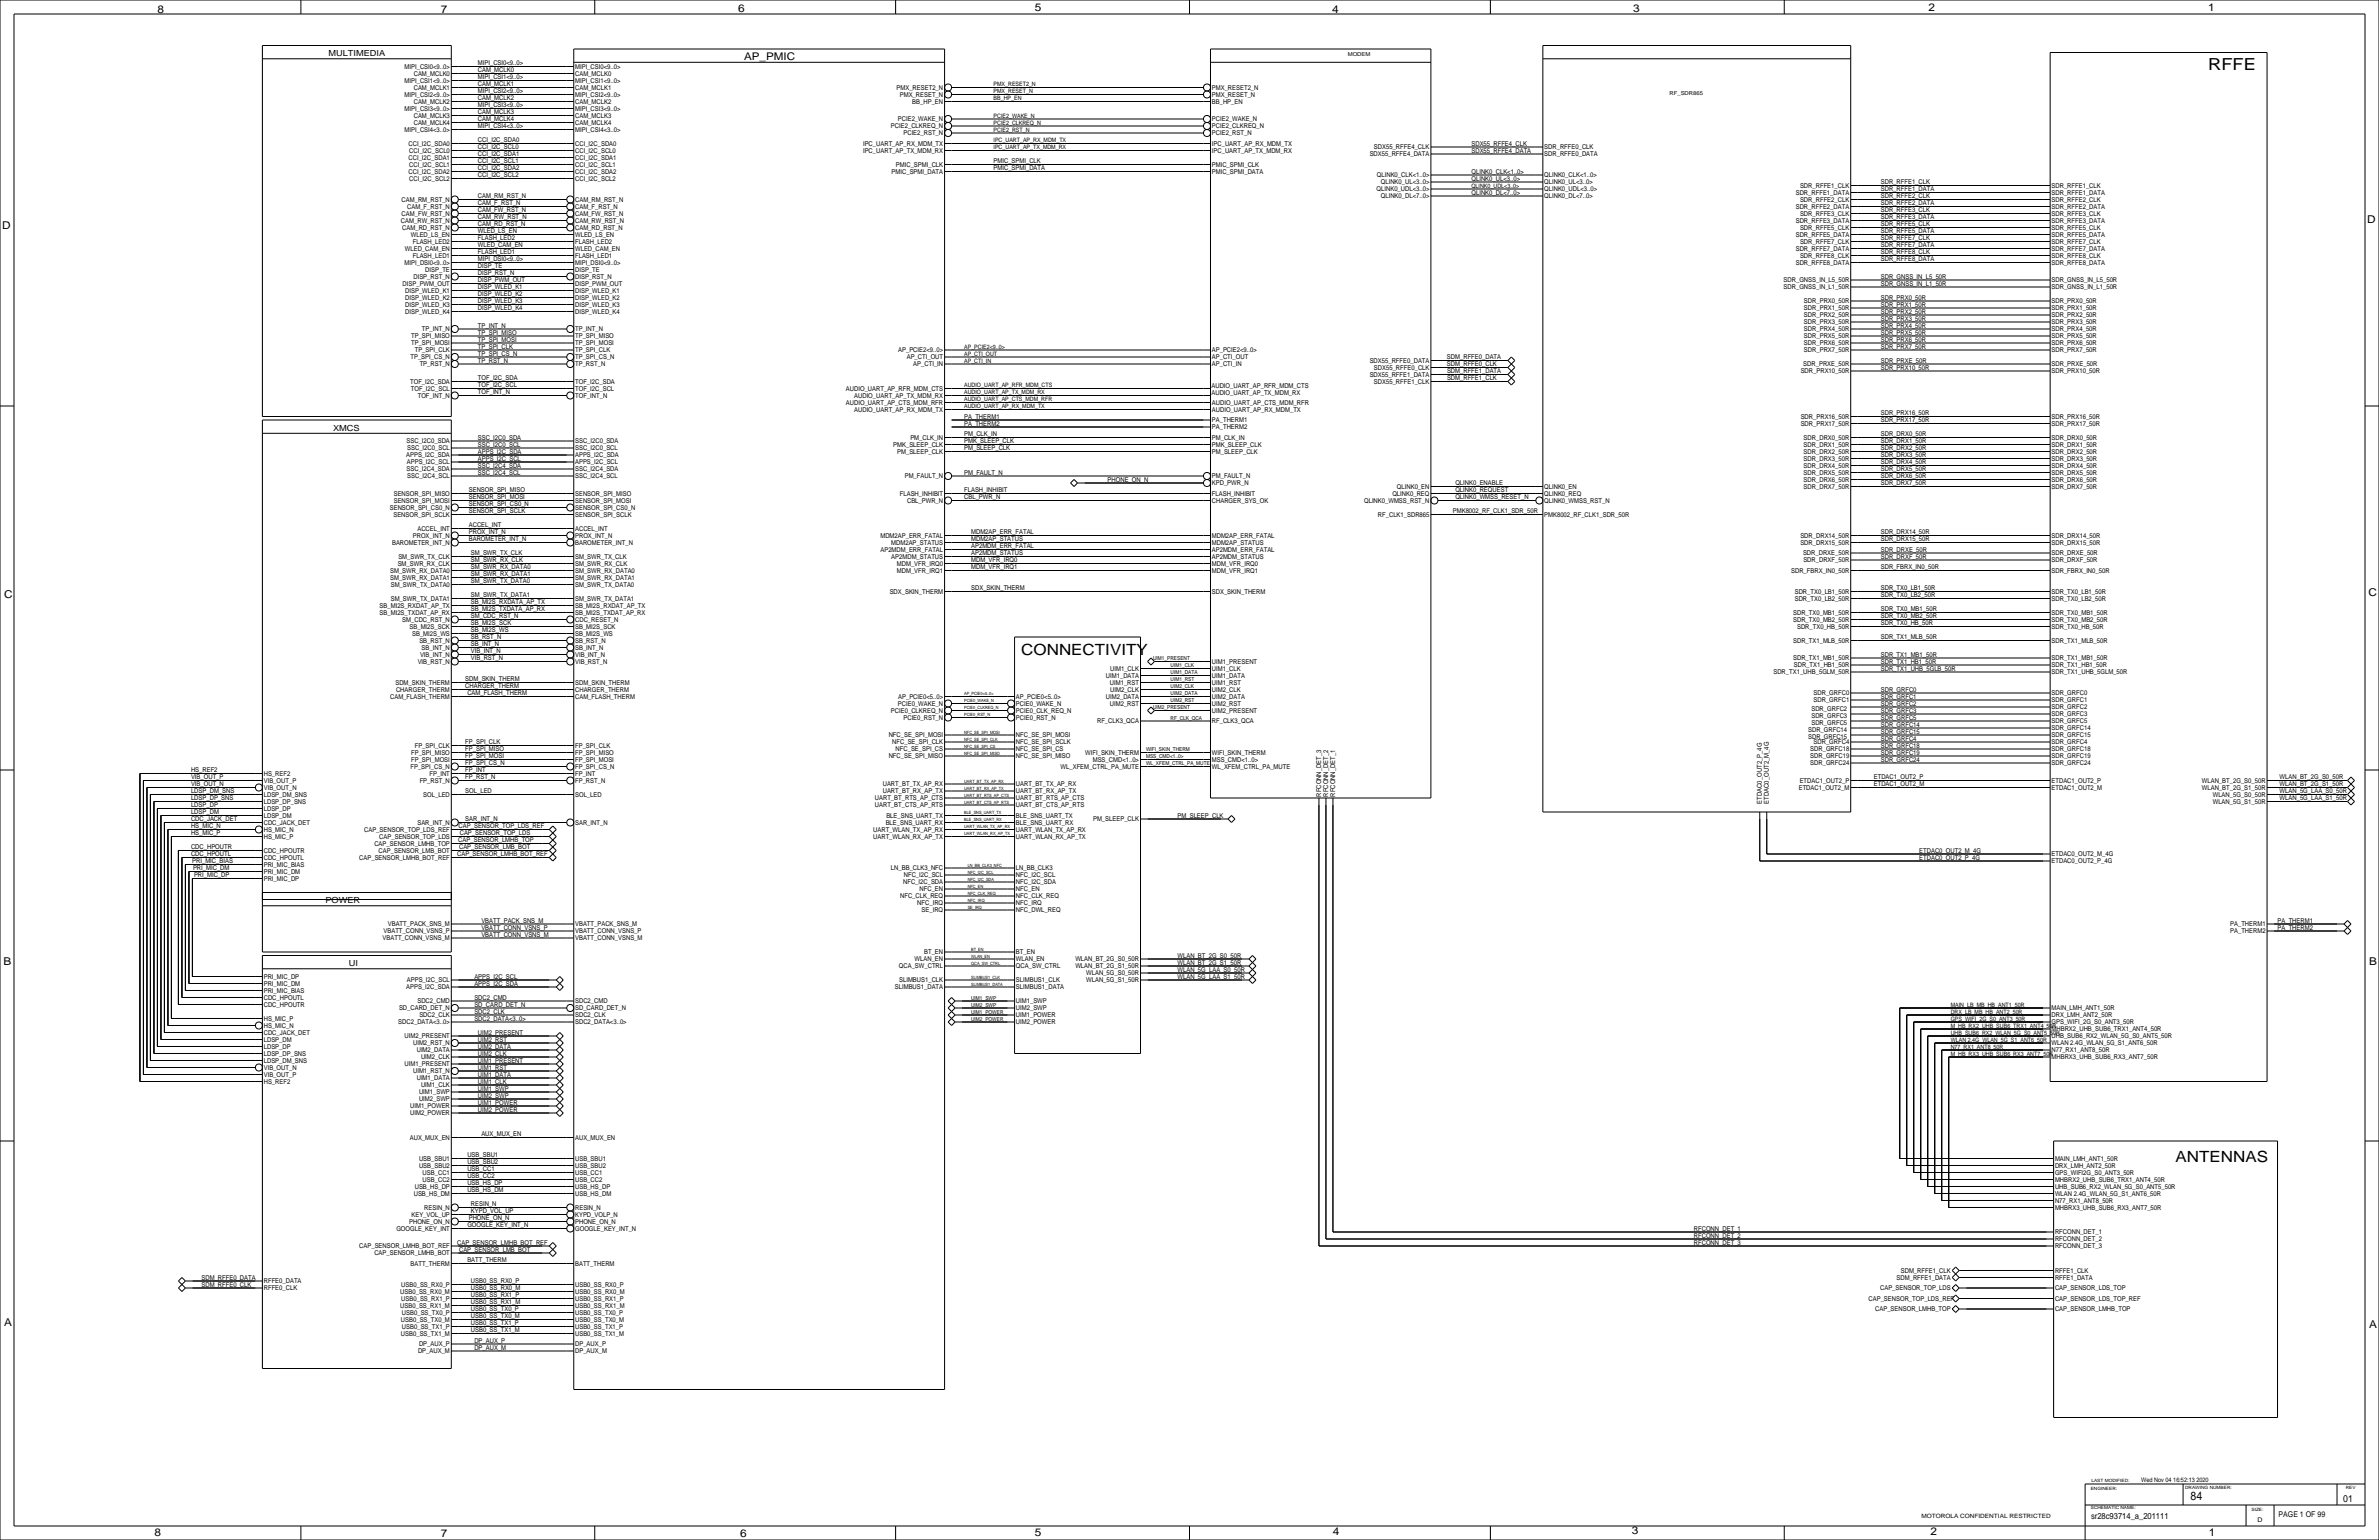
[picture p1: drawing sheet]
<svg xmlns="http://www.w3.org/2000/svg" width="864mm" height="559mm" viewBox="0 0 864 559" stroke-linecap="round" stroke-linejoin="round" font-family="sans-serif">
<defs><g id="words">
<text font-size="6" x="801.6" y="25.4">RFFE</text>
<g font-size="5.6">
<text x="370.7" y="237.5">CONNECTIVITY</text>
<text x="789.8" y="421.6">ANTENNAS</text>
</g>
<text font-size="4.3" x="795.2" y="544.1">84</text>
<g font-size="3.9">
<text x="57.2" y="4.6">8</text>
<text x="160" y="4.6">7</text>
<text x="268" y="4.3">6</text>
<text x="375.7" y="4.1">5</text>
<text x="483.6" y="4.6">4</text>
<text x="592.8" y="4.3">3</text>
<text x="700" y="4.1">2</text>
<text x="801.6" y="4.1">1</text>
<text x=".8" y="83.1">D</text>
<text x="859.3" y="80.8">D</text>
<text x="1.5" y="216.9">C</text>
<text x="859.8" y="216.4">C</text>
<text x="1.3" y="350.3">B</text>
<text x="860" y="350">B</text>
<text x="1.5" y="481.1">A</text>
<text x="860" y="481.8">A</text>
<text x="56.1" y="557.3">8</text>
<text x="160" y="557.8">7</text>
<text x="268.7" y="557.8">6</text>
<text x="375.7" y="557.3">5</text>
<text x="483.9" y="557">4</text>
<text x="592.3" y="556.8">3</text>
<text x="700.8" y="557">2</text>
<text x="801.9" y="557.5">1</text>
</g>
<text font-size="3.8" x="270.1" y="21.6">AP_PMIC</text>
<text font-size="3.5" x="850.6" y="544.9">01</text>
<text font-size="3.1" x="759.1" y="551.3">sr28c93714_a_201111</text>
<g font-size="3">
<text x="119.2" y="20.3">MULTIMEDIA</text>
<text x="120.9" y="156.2">XMCS</text>
<text x="118.1" y="327.7">POWER</text>
<text x="126.6" y="350.5">UI</text>
</g>
<text font-size="2.9" x="827.1" y="550.6">PAGE 1 OF 99</text>
<g font-size="2.4">
<text x="173.5" y="23.6">MIPI_CSI0&lt;9..0&gt;</text>
<text x="146.9" y="24.9">MIPI_CSI0&lt;9..0&gt;</text>
<text x="150.2" y="27.5">CAM_MCLK0</text>
<text x="173.5" y="28.7">MIPI_CSI1&lt;9..0&gt;</text>
<text x="173.5" y="26.2">CAM_MCLK0</text>
<text x="208.8" y="24.9">MIPI_CSI0&lt;9..0&gt;</text>
<text x="208.8" y="27.5">CAM_MCLK0</text>
<text x="146.9" y="35.1">MIPI_CSI2&lt;9..0&gt;</text>
<text x="146.9" y="30">MIPI_CSI1&lt;9..0&gt;</text>
<text x="150.2" y="32.6">CAM_MCLK1</text>
<text x="173.5" y="33.8">MIPI_CSI2&lt;9..0&gt;</text>
<text x="173.5" y="31.2">CAM_MCLK1</text>
<text x="208.8" y="30">MIPI_CSI1&lt;9..0&gt;</text>
<text x="208.8" y="32.6">CAM_MCLK1</text>
<text x="208.8" y="35.1">MIPI_CSI2&lt;9..0&gt;</text>
<text x="325.5" y="32.6">PMX_RESET2_N</text>
<text x="326.7" y="35.1">PMX_RESET_N</text>
<text x="439.9" y="32.6">PMX_RESET2_N</text>
<text x="439.9" y="35.1">PMX_RESET_N</text>
<text x="146.9" y="40.2">MIPI_CSI3&lt;9..0&gt;</text>
<text x="150.2" y="37.6">CAM_MCLK2</text>
<text x="173.5" y="38.9">MIPI_CSI3&lt;9..0&gt;</text>
<text x="173.5" y="36.3">CAM_MCLK2</text>
<text x="173.5" y="41.4">CAM_MCLK3</text>
<text x="208.8" y="40.2">MIPI_CSI3&lt;9..0&gt;</text>
<text x="208.8" y="37.6">CAM_MCLK2</text>
<text x="331.2" y="37.6">BB_HP_EN</text>
<text x="439.9" y="37.6">BB_HP_EN</text>
<text x="146.9" y="47.8">MIPI_CSI4&lt;3..0&gt;</text>
<text x="150.2" y="45.3">CAM_MCLK4</text>
<text x="150.2" y="42.7">CAM_MCLK3</text>
<text x="173.5" y="46.5">MIPI_CSI4&lt;3..0&gt;</text>
<text x="173.5" y="43.9">CAM_MCLK4</text>
<text x="208.8" y="42.7">CAM_MCLK3</text>
<text x="208.8" y="45.3">CAM_MCLK4</text>
<text x="208.8" y="47.8">MIPI_CSI4&lt;3..0&gt;</text>
<text x="323.4" y="46.5">PCIE2_CLKREQ_N</text>
<text x="325.9" y="44">PCIE2_WAKE_N</text>
<text x="439.9" y="44">PCIE2_WAKE_N</text>
<text x="439.9" y="46.5">PCIE2_CLKREQ_N</text>
<text x="148.3" y="52.9">CCI_I2C_SDA0</text>
<text x="173.5" y="51.6">CCI_I2C_SDA0</text>
<text x="208.8" y="52.9">CCI_I2C_SDA0</text>
<text x="313.3" y="52.9">IPC_UART_AP_RX_MDM_TX</text>
<text x="328" y="49.1">PCIE2_RST_N</text>
<text x="439.9" y="49.1">PCIE2_RST_N</text>
<text x="439.9" y="52.9">IPC_UART_AP_RX_MDM_TX</text>
<text x="534.2" y="52.8">SDX55_RFFE4_CLK</text>
<text x="148.3" y="58">CCI_I2C_SDA1</text>
<text x="148.5" y="55.4">CCI_I2C_SCL0</text>
<text x="173.5" y="54.1">CCI_I2C_SCL0</text>
<text x="173.5" y="56.6">CCI_I2C_SDA1</text>
<text x="173.5" y="59.2">CCI_I2C_SCL1</text>
<text x="208.8" y="58">CCI_I2C_SDA1</text>
<text x="208.8" y="55.4">CCI_I2C_SCL0</text>
<text x="313.3" y="55.4">IPC_UART_AP_TX_MDM_RX</text>
<text x="360.7" y="59.2">PMIC_SPMI_CLK</text>
<text x="439.9" y="55.4">IPC_UART_AP_TX_MDM_RX</text>
<text x="497.2" y="56.7">SDX55_RFFE4_DATA</text>
<text x="498.8" y="54.2">SDX55_RFFE4_CLK</text>
<text x="534.2" y="55.4">SDX55_RFFE4_DATA</text>
<text x="560.6" y="56.7">SDR_RFFE0_DATA</text>
<text x="560.6" y="54.2">SDR_RFFE0_CLK</text>
<text x="148.3" y="63">CCI_I2C_SDA2</text>
<text x="148.5" y="65.6">CCI_I2C_SCL2</text>
<text x="148.5" y="60.5">CCI_I2C_SCL1</text>
<text x="173.5" y="64.3">CCI_I2C_SCL2</text>
<text x="173.5" y="61.7">CCI_I2C_SDA2</text>
<text x="208.8" y="63">CCI_I2C_SDA2</text>
<text x="208.8" y="65.6">CCI_I2C_SCL2</text>
<text x="208.8" y="60.5">CCI_I2C_SCL1</text>
<text x="323.7" y="63">PMIC_SPMI_DATA</text>
<text x="325.2" y="60.5">PMIC_SPMI_CLK</text>
<text x="360.7" y="61.7">PMIC_SPMI_DATA</text>
<text x="439.9" y="60.5">PMIC_SPMI_CLK</text>
<text x="439.9" y="63">PMIC_SPMI_DATA</text>
<text x="499.8" y="64.3">QLINK0_CLK&lt;1..0&gt;</text>
<text x="534.2" y="63">QLINK0_CLK&lt;1..0&gt;</text>
<text x="534.2" y="65.5">QLINK0_UL&lt;3..0&gt;</text>
<text x="560.6" y="64.3">QLINK0_CLK&lt;1..0&gt;</text>
<text x="173.5" y="71.9">CAM_RM_RST_N</text>
<text x="499.7" y="69.4">QLINK0_UDL&lt;3..0&gt;</text>
<text x="501.3" y="66.9">QLINK0_UL&lt;3..0&gt;</text>
<text x="501.3" y="71.9">QLINK0_DL&lt;7..0&gt;</text>
<text x="534.2" y="70.6">QLINK0_DL&lt;7..0&gt;</text>
<text x="560.6" y="66.9">QLINK0_UL&lt;3..0&gt;</text>
<text x="560.6" y="71.9">QLINK0_DL&lt;7..0&gt;</text>
<text x="560.6" y="69.4">QLINK0_UDL&lt;3..0&gt;</text>
<text x="651.9" y="70.7">SDR_RFFE1_DATA</text>
<text x="653.4" y="68.1">SDR_RFFE1_CLK</text>
<text x="682.8" y="71.9">SDR_RFFE2_CLK</text>
<text x="682.8" y="66.8">SDR_RFFE1_CLK</text>
<text x="682.8" y="69.3">SDR_RFFE1_DATA</text>
<text x="744.7" y="68.1">SDR_RFFE1_CLK</text>
<text x="744.7" y="70.7">SDR_RFFE1_DATA</text>
<text x="145.8" y="73.2">CAM_RM_RST_N</text>
<text x="147.8" y="75.7">CAM_F_RST_N</text>
<text x="173.5" y="77">CAM_FW_RST_N</text>
<text x="173.5" y="74.4">CAM_F_RST_N</text>
<text x="208.8" y="73.2">CAM_RM_RST_N</text>
<text x="208.8" y="75.7">CAM_F_RST_N</text>
<text x="651.9" y="75.7">SDR_RFFE2_DATA</text>
<text x="653.4" y="73.2">SDR_RFFE2_CLK</text>
<text x="682.8" y="77">SDR_RFFE3_CLK</text>
<text x="682.8" y="74.4">SDR_RFFE2_DATA</text>
<text x="744.7" y="75.7">SDR_RFFE2_DATA</text>
<text x="744.7" y="73.2">SDR_RFFE2_CLK</text>
<text x="145.6" y="80.8">CAM_RW_RST_N</text>
<text x="145.8" y="78.3">CAM_FW_RST_N</text>
<text x="146" y="83.4">CAM_RD_RST_N</text>
<text x="173.5" y="82">CAM_RD_RST_N</text>
<text x="173.5" y="79.5">CAM_RW_RST_N</text>
<text x="208.8" y="83.4">CAM_RD_RST_N</text>
<text x="208.8" y="78.3">CAM_FW_RST_N</text>
<text x="208.8" y="80.8">CAM_RW_RST_N</text>
<text x="651.9" y="80.8">SDR_RFFE3_DATA</text>
<text x="653.4" y="78.3">SDR_RFFE3_CLK</text>
<text x="653.4" y="83.4">SDR_RFFE5_CLK</text>
<text x="682.8" y="79.5">SDR_RFFE3_DATA</text>
<text x="682.8" y="82">SDR_RFFE5_CLK</text>
<text x="744.7" y="78.3">SDR_RFFE3_CLK</text>
<text x="744.7" y="80.8">SDR_RFFE3_DATA</text>
<text x="744.7" y="83.4">SDR_RFFE5_CLK</text>
<text x="149.1" y="85.9">WLED_LS_EN</text>
<text x="149.8" y="88.4">FLASH_LED2</text>
<text x="173.5" y="84.6">WLED_LS_EN</text>
<text x="173.5" y="89.7">WLED_CAM_EN</text>
<text x="173.5" y="87.1">FLASH_LED2</text>
<text x="208.8" y="88.4">FLASH_LED2</text>
<text x="208.8" y="85.9">WLED_LS_EN</text>
<text x="651.9" y="85.9">SDR_RFFE5_DATA</text>
<text x="653.4" y="88.4">SDR_RFFE7_CLK</text>
<text x="682.8" y="84.6">SDR_RFFE5_DATA</text>
<text x="682.8" y="87.1">SDR_RFFE7_CLK</text>
<text x="682.8" y="89.7">SDR_RFFE7_DATA</text>
<text x="744.7" y="85.9">SDR_RFFE5_DATA</text>
<text x="744.7" y="88.4">SDR_RFFE7_CLK</text>
<text x="147" y="91">WLED_CAM_EN</text>
<text x="149.8" y="93.5">FLASH_LED1</text>
<text x="173.5" y="94.7">MIPI_DSI0&lt;9..0&gt;</text>
<text x="173.5" y="92.2">FLASH_LED1</text>
<text x="208.8" y="93.5">FLASH_LED1</text>
<text x="208.8" y="91">WLED_CAM_EN</text>
<text x="651.9" y="91">SDR_RFFE7_DATA</text>
<text x="653.4" y="93.5">SDR_RFFE8_CLK</text>
<text x="682.8" y="92.2">SDR_RFFE8_CLK</text>
<text x="682.8" y="94.7">SDR_RFFE8_DATA</text>
<text x="744.7" y="91">SDR_RFFE7_DATA</text>
<text x="744.7" y="93.5">SDR_RFFE8_CLK</text>
<text x="146.9" y="96.1">MIPI_DSI0&lt;9..0&gt;</text>
<text x="150.1" y="101.1">DISP_RST_N</text>
<text x="154.4" y="98.6">DISP_TE</text>
<text x="173.5" y="99.8">DISP_RST_N</text>
<text x="173.5" y="97.3">DISP_TE</text>
<text x="208.8" y="98.6">DISP_TE</text>
<text x="208.8" y="96.1">MIPI_DSI0&lt;9..0&gt;</text>
<text x="208.8" y="101.1">DISP_RST_N</text>
<text x="651.9" y="96.1">SDR_RFFE8_DATA</text>
<text x="682.8" y="101.1">SDR_GNSS_IN_L5_50R</text>
<text x="744.7" y="96.1">SDR_RFFE8_DATA</text>
<text x="146.2" y="103.7">DISP_PWM_OUT</text>
<text x="147.1" y="106.2">DISP_WLED_K1</text>
<text x="173.5" y="107.4">DISP_WLED_K2</text>
<text x="173.5" y="104.9">DISP_WLED_K1</text>
<text x="173.5" y="102.4">DISP_PWM_OUT</text>
<text x="208.8" y="103.7">DISP_PWM_OUT</text>
<text x="208.8" y="106.2">DISP_WLED_K1</text>
<text x="647.5" y="102.4">SDR_GNSS_IN_L5_50R</text>
<text x="647.5" y="105">SDR_GNSS_IN_L1_50R</text>
<text x="682.8" y="103.6">SDR_GNSS_IN_L1_50R</text>
<text x="744.7" y="102.4">SDR_GNSS_IN_L5_50R</text>
<text x="744.7" y="105">SDR_GNSS_IN_L1_50R</text>
<text x="147.1" y="108.8">DISP_WLED_K2</text>
<text x="147.1" y="111.3">DISP_WLED_K3</text>
<text x="147.1" y="113.8">DISP_WLED_K4</text>
<text x="173.5" y="110">DISP_WLED_K3</text>
<text x="173.5" y="112.5">DISP_WLED_K4</text>
<text x="208.8" y="113.8">DISP_WLED_K4</text>
<text x="208.8" y="108.8">DISP_WLED_K2</text>
<text x="208.8" y="111.3">DISP_WLED_K3</text>
<text x="654.9" y="112.6">SDR_PRX1_50R</text>
<text x="654.9" y="110">SDR_PRX0_50R</text>
<text x="682.8" y="113.8">SDR_PRX2_50R</text>
<text x="682.8" y="111.3">SDR_PRX1_50R</text>
<text x="682.8" y="108.7">SDR_PRX0_50R</text>
<text x="744.7" y="112.6">SDR_PRX1_50R</text>
<text x="744.7" y="110">SDR_PRX0_50R</text>
<text x="173.5" y="118.9">TP_INT_N</text>
<text x="654.9" y="117.6">SDR_PRX3_50R</text>
<text x="654.9" y="115.1">SDR_PRX2_50R</text>
<text x="682.8" y="118.9">SDR_PRX4_50R</text>
<text x="682.8" y="116.3">SDR_PRX3_50R</text>
<text x="744.7" y="117.7">SDR_PRX3_50R</text>
<text x="744.7" y="115.1">SDR_PRX2_50R</text>
<text x="149.2" y="125.3">TP_SPI_MOSI</text>
<text x="149.2" y="122.7">TP_SPI_MISO</text>
<text x="153.2" y="120.2">TP_INT_N</text>
<text x="173.5" y="121.4">TP_SPI_MISO</text>
<text x="173.5" y="123.9">TP_SPI_MOSI</text>
<text x="208.8" y="125.3">TP_SPI_MOSI</text>
<text x="208.8" y="122.7">TP_SPI_MISO</text>
<text x="208.8" y="120.2">TP_INT_N</text>
<text x="654.9" y="125.3">SDR_PRX6_50R</text>
<text x="654.9" y="122.7">SDR_PRX5_50R</text>
<text x="654.9" y="120.2">SDR_PRX4_50R</text>
<text x="682.8" y="124">SDR_PRX6_50R</text>
<text x="682.8" y="121.4">SDR_PRX5_50R</text>
<text x="744.7" y="125.3">SDR_PRX6_50R</text>
<text x="744.7" y="122.7">SDR_PRX5_50R</text>
<text x="744.7" y="120.2">SDR_PRX4_50R</text>
<text x="149" y="130.4">TP_SPI_CS_N</text>
<text x="150.6" y="127.8">TP_SPI_CLK</text>
<text x="173.5" y="126.5">TP_SPI_CLK</text>
<text x="173.5" y="129">TP_SPI_CS_N</text>
<text x="173.5" y="131.6">TP_RST_N</text>
<text x="208.8" y="130.4">TP_SPI_CS_N</text>
<text x="208.8" y="127.8">TP_SPI_CLK</text>
<text x="326" y="127.8">AP_PCIE2&lt;9..0&gt;</text>
<text x="329.2" y="130.3">AP_CTI_OUT</text>
<text x="439.9" y="130.4">AP_CTI_OUT</text>
<text x="439.9" y="127.8">AP_PCIE2&lt;9..0&gt;</text>
<text x="497.2" y="131.6">SDX55_RFFE0_DATA</text>
<text x="525.3" y="130.3">SDM_RFFE0_DATA</text>
<text x="654.9" y="127.8">SDR_PRX7_50R</text>
<text x="682.8" y="131.6">SDR_PRXE_50R</text>
<text x="682.8" y="126.5">SDR_PRX7_50R</text>
<text x="744.7" y="127.8">SDR_PRX7_50R</text>
<text x="152.4" y="132.9">TP_RST_N</text>
<text x="173.5" y="137.9">TOF_I2C_SDA</text>
<text x="208.8" y="132.9">TP_RST_N</text>
<text x="331.5" y="132.9">AP_CTI_IN</text>
<text x="439.9" y="132.9">AP_CTI_IN</text>
<text x="497.2" y="136.7">SDX55_RFFE1_DATA</text>
<text x="498.8" y="134.2">SDX55_RFFE0_CLK</text>
<text x="525.3" y="132.8">SDM_RFFE0_CLK</text>
<text x="525.3" y="137.9">SDM_RFFE1_CLK</text>
<text x="525.3" y="135.4">SDM_RFFE1_DATA</text>
<text x="653.7" y="135.4">SDR_PRX10_50R</text>
<text x="654.6" y="132.9">SDR_PRXE_50R</text>
<text x="682.8" y="134.1">SDR_PRX10_50R</text>
<text x="744.7" y="132.9">SDR_PRXE_50R</text>
<text x="744.7" y="135.4">SDR_PRX10_50R</text>
<text x="148.9" y="139.2">TOF_I2C_SDA</text>
<text x="149.1" y="141.8">TOF_I2C_SCL</text>
<text x="173.5" y="143">TOF_INT_N</text>
<text x="173.5" y="140.5">TOF_I2C_SCL</text>
<text x="208.8" y="139.2">TOF_I2C_SDA</text>
<text x="208.8" y="141.8">TOF_I2C_SCL</text>
<text x="307.1" y="141.8">AUDIO_UART_AP_RFR_MDM_CTS</text>
<text x="439.8" y="143.5">AUDIO_UART_AP_TX_MDM_RX</text>
<text x="439.8" y="141">AUDIO_UART_AP_RFR_MDM_CTS</text>
<text x="498.8" y="139.2">SDX55_RFFE1_CLK</text>
<text x="151.6" y="144.3">TOF_INT_N</text>
<text x="208.8" y="144.3">TOF_INT_N</text>
<text x="307.1" y="146.9">AUDIO_UART_AP_CTS_MDM_RFR</text>
<text x="310.1" y="149.4">AUDIO_UART_AP_RX_MDM_TX</text>
<text x="310.1" y="144.3">AUDIO_UART_AP_TX_MDM_RX</text>
<text x="439.9" y="149.4">AUDIO_UART_AP_RX_MDM_TX</text>
<text x="439.9" y="146.9">AUDIO_UART_AP_CTS_MDM_RFR</text>
<text x="350" y="154.4">PA_THERM2</text>
<text x="350" y="151.9">PA_THERM1</text>
<text x="439.9" y="153.2">PA_THERM1</text>
<text x="439.9" y="155.8">PA_THERM2</text>
<text x="653.7" y="154.5">SDR_PRX17_50R</text>
<text x="653.7" y="151.9">SDR_PRX16_50R</text>
<text x="682.8" y="153.2">SDR_PRX17_50R</text>
<text x="682.8" y="150.6">SDR_PRX16_50R</text>
<text x="744.7" y="154.5">SDR_PRX17_50R</text>
<text x="744.7" y="152">SDR_PRX16_50R</text>
<text x="147.6" y="160.8">SSC_I2C0_SDA</text>
<text x="173.5" y="159.5">SSC_I2C0_SDA</text>
<text x="208.8" y="160.8">SSC_I2C0_SDA</text>
<text x="330.5" y="159.6">PM_CLK_IN</text>
<text x="350" y="158.2">PM_CLK_IN</text>
<text x="350" y="160.8">PMK_SLEEP_CLK</text>
<text x="439.9" y="159.6">PM_CLK_IN</text>
<text x="654.7" y="159.6">SDR_DRX0_50R</text>
<text x="682.8" y="160.8">SDR_DRX1_50R</text>
<text x="682.8" y="158.2">SDR_DRX0_50R</text>
<text x="744.7" y="159.6">SDR_DRX0_50R</text>
<text x="147.5" y="165.9">APPS_I2C_SDA</text>
<text x="147.8" y="163.4">SSC_I2C0_SCL</text>
<text x="173.5" y="162.1">SSC_I2C0_SCL</text>
<text x="173.5" y="164.6">APPS_I2C_SDA</text>
<text x="173.5" y="167.1">APPS_I2C_SCL</text>
<text x="208.8" y="163.4">SSC_I2C0_SCL</text>
<text x="208.8" y="165.9">APPS_I2C_SDA</text>
<text x="324.3" y="162.1">PMK_SLEEP_CLK</text>
<text x="325.7" y="164.6">PM_SLEEP_CLK</text>
<text x="350" y="163.3">PM_SLEEP_CLK</text>
<text x="439.9" y="162.1">PMK_SLEEP_CLK</text>
<text x="439.9" y="164.6">PM_SLEEP_CLK</text>
<text x="654.7" y="164.6">SDR_DRX2_50R</text>
<text x="654.7" y="167.2">SDR_DRX3_50R</text>
<text x="654.7" y="162.1">SDR_DRX1_50R</text>
<text x="682.8" y="165.9">SDR_DRX3_50R</text>
<text x="682.8" y="163.3">SDR_DRX2_50R</text>
<text x="744.7" y="167.2">SDR_DRX3_50R</text>
<text x="744.7" y="164.6">SDR_DRX2_50R</text>
<text x="744.7" y="162.1">SDR_DRX1_50R</text>
<text x="147.6" y="171">SSC_I2C4_SDA</text>
<text x="147.7" y="168.5">APPS_I2C_SCL</text>
<text x="147.8" y="173.5">SSC_I2C4_SCL</text>
<text x="173.5" y="172.2">SSC_I2C4_SCL</text>
<text x="173.5" y="169.7">SSC_I2C4_SDA</text>
<text x="208.8" y="168.4">APPS_I2C_SCL</text>
<text x="208.8" y="171">SSC_I2C4_SDA</text>
<text x="208.8" y="173.5">SSC_I2C4_SCL</text>
<text x="328.4" y="173.5">PM_FAULT_N</text>
<text x="350" y="172.2">PM_FAULT_N</text>
<text x="439.9" y="173.5">PM_FAULT_N</text>
<text x="654.7" y="172.3">SDR_DRX5_50R</text>
<text x="654.7" y="169.7">SDR_DRX4_50R</text>
<text x="682.8" y="173.5">SDR_DRX6_50R</text>
<text x="682.8" y="170.9">SDR_DRX5_50R</text>
<text x="682.8" y="168.4">SDR_DRX4_50R</text>
<text x="744.7" y="172.3">SDR_DRX5_50R</text>
<text x="744.7" y="169.7">SDR_DRX4_50R</text>
<text x="142.9" y="179.9">SENSOR_SPI_MISO</text>
<text x="170.2" y="178.6">SENSOR_SPI_MISO</text>
<text x="208.8" y="179.9">SENSOR_SPI_MISO</text>
<text x="326.7" y="179.9">FLASH_INHIBIT</text>
<text x="350" y="178.6">FLASH_INHIBIT</text>
<text x="402.1" y="174.8">PHONE_ON_N</text>
<text x="439.9" y="179.9">FLASH_INHIBIT</text>
<text x="439.9" y="176.1">KPD_PWR_N</text>
<text x="505.4" y="179.9">QLINK0_REQ</text>
<text x="507.1" y="177.3">QLINK0_EN</text>
<text x="528.3" y="178.6">QLINK0_REQUEST</text>
<text x="528.3" y="176">QLINK0_ENABLE</text>
<text x="560.6" y="179.9">QLINK0_REQ</text>
<text x="560.6" y="177.3">QLINK0_EN</text>
<text x="654.7" y="177.3">SDR_DRX7_50R</text>
<text x="654.7" y="174.8">SDR_DRX6_50R</text>
<text x="682.8" y="176">SDR_DRX7_50R</text>
<text x="744.7" y="177.3">SDR_DRX7_50R</text>
<text x="744.7" y="174.8">SDR_DRX6_50R</text>
<text x="141.5" y="185">SENSOR_SPI_CS0_N</text>
<text x="142.9" y="182.4">SENSOR_SPI_MOSI</text>
<text x="170.2" y="181.1">SENSOR_SPI_MOSI</text>
<text x="170.2" y="183.6">SENSOR_SPI_CS0_N</text>
<text x="208.8" y="182.4">SENSOR_SPI_MOSI</text>
<text x="208.8" y="185">SENSOR_SPI_CS0_N</text>
<text x="329.3" y="182.4">CBL_PWR_N</text>
<text x="350" y="181.1">CBL_PWR_N</text>
<text x="439.9" y="182.4">CHARGER_SYS_OK</text>
<text x="495.2" y="182.4">QLINK0_WMSS_RST_N</text>
<text x="528.3" y="181.1">QLINK0_WMSS_RESET_N</text>
<text x="560.6" y="182.4">QLINK0_WMSS_RST_N</text>
<text x="142.8" y="187.5">SENSOR_SPI_SCLK</text>
<text x="170.2" y="191.3">ACCEL_INT</text>
<text x="170.2" y="186.2">SENSOR_SPI_SCLK</text>
<text x="208.8" y="187.5">SENSOR_SPI_SCLK</text>
<text x="500.2" y="187.5">RF_CLK1_SDR865</text>
<text x="527.4" y="186.2">PMK8002_RF_CLK1_SDR_50R</text>
<text x="560.6" y="187.5">PMK8002_RF_CLK1_SDR_50R</text>
<text x="142.3" y="197.7">BAROMETER_INT_N</text>
<text x="149.8" y="195.1">PROX_INT_N</text>
<text x="151.5" y="192.6">ACCEL_INT</text>
<text x="170.2" y="196.3">BAROMETER_INT_N</text>
<text x="170.2" y="193.8">PROX_INT_N</text>
<text x="208.8" y="192.6">ACCEL_INT</text>
<text x="208.8" y="195.1">PROX_INT_N</text>
<text x="208.8" y="197.7">BAROMETER_INT_N</text>
<text x="319.6" y="195.1">MDM2AP_ERR_FATAL</text>
<text x="323.6" y="197.7">MDM2AP_STATUS</text>
<text x="352.6" y="193.8">MDM2AP_ERR_FATAL</text>
<text x="352.6" y="196.3">MDM2AP_STATUS</text>
<text x="439.9" y="197.7">MDM2AP_STATUS</text>
<text x="439.9" y="195.1">MDM2AP_ERR_FATAL</text>
<text x="653.6" y="197.7">SDR_DRX15_50R</text>
<text x="653.6" y="195.1">SDR_DRX14_50R</text>
<text x="682.8" y="193.8">SDR_DRX14_50R</text>
<text x="682.8" y="196.3">SDR_DRX15_50R</text>
<text x="744.7" y="195.1">SDR_DRX14_50R</text>
<text x="744.7" y="197.7">SDR_DRX15_50R</text>
<text x="144.6" y="202.7">SM_SWR_TX_CLK</text>
<text x="170.9" y="201.4">SM_SWR_TX_CLK</text>
<text x="170.9" y="204">SM_SWR_RX_CLK</text>
<text x="208.8" y="202.7">SM_SWR_TX_CLK</text>
<text x="319.6" y="200.2">AP2MDM_ERR_FATAL</text>
<text x="323.6" y="202.7">AP2MDM_STATUS</text>
<text x="352.6" y="198.9">AP2MDM_ERR_FATAL</text>
<text x="352.6" y="201.4">AP2MDM_STATUS</text>
<text x="352.6" y="204">MDM_VFR_IRQ0</text>
<text x="439.9" y="202.7">AP2MDM_STATUS</text>
<text x="439.9" y="200.2">AP2MDM_ERR_FATAL</text>
<text x="654.5" y="201.5">SDR_DRXE_50R</text>
<text x="682.8" y="202.7">SDR_DRXF_50R</text>
<text x="682.8" y="200.1">SDR_DRXE_50R</text>
<text x="744.7" y="201.5">SDR_DRXE_50R</text>
<text x="141.6" y="207.8">SM_SWR_RX_DATA0</text>
<text x="144.4" y="205.3">SM_SWR_RX_CLK</text>
<text x="170.9" y="206.5">SM_SWR_RX_DATA0</text>
<text x="170.9" y="209">SM_SWR_RX_DATA1</text>
<text x="208.8" y="207.8">SM_SWR_RX_DATA0</text>
<text x="208.8" y="205.3">SM_SWR_RX_CLK</text>
<text x="325.6" y="207.8">MDM_VFR_IRQ1</text>
<text x="325.6" y="205.3">MDM_VFR_IRQ0</text>
<text x="352.6" y="206.5">MDM_VFR_IRQ1</text>
<text x="439.9" y="205.3">MDM_VFR_IRQ0</text>
<text x="439.9" y="207.8">MDM_VFR_IRQ1</text>
<text x="650.2" y="207.8">SDR_FBRX_IN0_50R</text>
<text x="654.6" y="204">SDR_DRXF_50R</text>
<text x="682.8" y="206.5">SDR_FBRX_IN0_50R</text>
<text x="744.7" y="207.8">SDR_FBRX_IN0_50R</text>
<text x="744.7" y="204">SDR_DRXF_50R</text>
<text x="141.6" y="210.4">SM_SWR_RX_DATA1</text>
<text x="141.9" y="212.9">SM_SWR_TX_DATA0</text>
<text x="170.9" y="211.6">SM_SWR_TX_DATA0</text>
<text x="208.8" y="212.9">SM_SWR_TX_DATA0</text>
<text x="208.8" y="210.4">SM_SWR_RX_DATA1</text>
<text x="323" y="215.4">SDX_SKIN_THERM</text>
<text x="352.6" y="214.1">SDX_SKIN_THERM</text>
<text x="439.9" y="215.4">SDX_SKIN_THERM</text>
<text x="651.5" y="215.4">SDR_TX0_LB1_50R</text>
<text x="682.8" y="214.1">SDR_TX0_LB1_50R</text>
<text x="744.7" y="215.4">SDR_TX0_LB1_50R</text>
<text x="137.8" y="220.5">SB_MI2S_RXDAT_AP_TX</text>
<text x="141.9" y="218">SM_SWR_TX_DATA1</text>
<text x="170.9" y="219.2">SB_MI2S_RXDATA_AP_TX</text>
<text x="170.9" y="221.7">SB_MI2S_TXDATA_AP_RX</text>
<text x="170.9" y="216.7">SM_SWR_TX_DATA1</text>
<text x="208.8" y="220.5">SB_MI2S_RXDAT_AP_TX</text>
<text x="208.8" y="218">SM_SWR_TX_DATA1</text>
<text x="651.5" y="218">SDR_TX0_LB2_50R</text>
<text x="682.8" y="221.7">SDR_TX0_MB1_50R</text>
<text x="682.8" y="216.7">SDR_TX0_LB2_50R</text>
<text x="744.7" y="218">SDR_TX0_LB2_50R</text>
<text x="137.8" y="223.1">SB_MI2S_TXDAT_AP_RX</text>
<text x="146" y="225.6">SM_CDC_RST_N</text>
<text x="170.9" y="226.8">SB_MI2S_SCK</text>
<text x="170.9" y="224.3">SM_CDC_RST_N</text>
<text x="208.8" y="225.6">CDC_RESET_N</text>
<text x="208.8" y="223.1">SB_MI2S_TXDAT_AP_RX</text>
<text x="650.9" y="225.6">SDR_TX0_MB2_50R</text>
<text x="650.9" y="223.1">SDR_TX0_MB1_50R</text>
<text x="682.8" y="224.3">SDR_TX0_MB2_50R</text>
<text x="682.8" y="226.8">SDR_TX0_HB_50R</text>
<text x="744.7" y="225.6">SDR_TX0_MB2_50R</text>
<text x="744.7" y="223.1">SDR_TX0_MB1_50R</text>
<text x="148.7" y="228.1">SB_MI2S_SCK</text>
<text x="149.6" y="230.7">SB_MI2S_WS</text>
<text x="152.2" y="233.2">SB_RST_N</text>
<text x="170.9" y="231.9">SB_RST_N</text>
<text x="170.9" y="229.4">SB_MI2S_WS</text>
<text x="208.8" y="233.2">SB_RST_N</text>
<text x="208.8" y="230.7">SB_MI2S_WS</text>
<text x="208.8" y="228.1">SB_MI2S_SCK</text>
<text x="650.9" y="233.2">SDR_TX1_MLB_50R</text>
<text x="652.4" y="228.1">SDR_TX0_HB_50R</text>
<text x="682.8" y="231.9">SDR_TX1_MLB_50R</text>
<text x="744.7" y="233.2">SDR_TX1_MLB_50R</text>
<text x="744.7" y="228.1">SDR_TX0_HB_50R</text>
<text x="152.5" y="238.3">VIB_INT_N</text>
<text x="153.1" y="235.8">SB_INT_N</text>
<text x="170.9" y="239.5">VIB_RST_N</text>
<text x="170.9" y="237">VIB_INT_N</text>
<text x="170.9" y="234.4">SB_INT_N</text>
<text x="208.8" y="238.3">VIB_INT_N</text>
<text x="208.8" y="235.8">SB_INT_N</text>
<text x="650.9" y="239.6">SDR_TX1_MB1_50R</text>
<text x="682.8" y="238.3">SDR_TX1_MB1_50R</text>
<text x="744.7" y="239.6">SDR_TX1_MB1_50R</text>
<text x="151.6" y="240.8">VIB_RST_N</text>
<text x="208.8" y="240.8">VIB_RST_N</text>
<text x="401.5" y="245.9">UIM1_DATA</text>
<text x="403" y="243.4">UIM1_CLK</text>
<text x="439.9" y="243.4">UIM1_CLK</text>
<text x="439.9" y="245.9">UIM1_DATA</text>
<text x="439.9" y="240.8">UIM1_PRESENT</text>
<text x="643.8" y="244.7">SDR_TX1_UHB_5GLM_50R</text>
<text x="651.2" y="242.1">SDR_TX1_HB1_50R</text>
<text x="682.8" y="243.3">SDR_TX1_UHB_5GLB_50R</text>
<text x="682.8" y="240.8">SDR_TX1_HB1_50R</text>
<text x="744.7" y="244.7">SDR_TX1_UHB_5GLM_50R</text>
<text x="744.7" y="242.1">SDR_TX1_HB1_50R</text>
<text x="143.5" y="248.5">SDM_SKIN_THERM</text>
<text x="143.8" y="251">CHARGER_THERM</text>
<text x="168.9" y="247.1">SDM_SKIN_THERM</text>
<text x="168.9" y="249.7">CHARGER_THERM</text>
<text x="208.8" y="251">CHARGER_THERM</text>
<text x="208.8" y="248.5">SDM_SKIN_THERM</text>
<text x="402.9" y="248.5">UIM1_RST</text>
<text x="403" y="251">UIM2_CLK</text>
<text x="439.9" y="248.5">UIM1_RST</text>
<text x="439.9" y="251">UIM2_CLK</text>
<text x="682.8" y="250.9">SDR_GRFC0</text>
<text x="141.6" y="253.5">CAM_FLASH_THERM</text>
<text x="169.7" y="252.2">CAM_FLASH_THERM</text>
<text x="208.8" y="253.5">CAM_FLASH_THERM</text>
<text x="325.9" y="256.1">PCIE0_WAKE_N</text>
<text x="326" y="253.5">AP_PCIE0&lt;5..0&gt;</text>
<text x="368.8" y="253.5">AP_PCIE0&lt;5..0&gt;</text>
<text x="368.8" y="256.1">PCIE0_WAKE_N</text>
<text x="401.5" y="253.5">UIM2_DATA</text>
<text x="402.9" y="256.1">UIM2_RST</text>
<text x="439.9" y="256.1">UIM2_RST</text>
<text x="439.9" y="253.5">UIM2_DATA</text>
<text x="657.6" y="257.8">SDR_GRFC2</text>
<text x="658.3" y="254.8">SDR_GRFC1</text>
<text x="658.3" y="252.3">SDR_GRFC0</text>
<text x="682.8" y="253.5">SDR_GRFC1</text>
<text x="682.8" y="256">SDR_GRFC2</text>
<text x="744.7" y="254.8">SDR_GRFC1</text>
<text x="744.7" y="257.4">SDR_GRFC2</text>
<text x="744.7" y="252.3">SDR_GRFC0</text>
<text x="323.4" y="258.6">PCIE0_CLKREQ_N</text>
<text x="328" y="261.2">PCIE0_RST_N</text>
<text x="368.8" y="261.2">PCIE0_RST_N</text>
<text x="368.8" y="258.6">PCIE0_CLK_REQ_N</text>
<text x="398.2" y="262.4">RF_CLK3_QCA</text>
<text x="439.9" y="262.4">RF_CLK3_QCA</text>
<text x="439.9" y="258.6">UIM2_PRESENT</text>
<text x="657.6" y="260.4">SDR_GRFC3</text>
<text x="657.6" y="262.9">SDR_GRFC5</text>
<text x="682.7" y="263.7">SDR_GRFC14</text>
<text x="682.8" y="258.6">SDR_GRFC3</text>
<text x="682.8" y="261.1">SDR_GRFC5</text>
<text x="744.7" y="259.9">SDR_GRFC3</text>
<text x="744.7" y="262.4">SDR_GRFC5</text>
<text x="168.9" y="270">FP_SPI_CLK</text>
<text x="322.6" y="267.5">NFC_SE_SPI_MOSI</text>
<text x="368.8" y="267.5">NFC_SE_SPI_MOSI</text>
<text x="656.4" y="265.4">SDR_GRFC14</text>
<text x="656.4" y="268">SDR_GRFC15</text>
<text x="682.7" y="266.2">SDR_GRFC15</text>
<text x="682.8" y="268.7">SDR_GRFC4</text>
<text x="744.7" y="265">SDR_GRFC14</text>
<text x="744.7" y="267.5">SDR_GRFC15</text>
<text x="149.3" y="273.9">FP_SPI_MISO</text>
<text x="150.6" y="271.3">FP_SPI_CLK</text>
<text x="168.9" y="275.1">FP_SPI_MOSI</text>
<text x="168.9" y="272.5">FP_SPI_MISO</text>
<text x="208.8" y="273.9">FP_SPI_MISO</text>
<text x="208.8" y="271.3">FP_SPI_CLK</text>
<text x="322.6" y="275.1">NFC_SE_SPI_MISO</text>
<text x="323.9" y="270">NFC_SE_SPI_CLK</text>
<text x="325.1" y="272.6">NFC_SE_SPI_CS</text>
<text x="368.8" y="275.1">NFC_SE_SPI_MISO</text>
<text x="368.8" y="270.1">NFC_SE_SPI_SCLK</text>
<text x="368.8" y="272.6">NFC_SE_SPI_CS</text>
<text x="394" y="273.9">WIFI_SKIN_THERM</text>
<text x="439.9" y="273.9">WIFI_SKIN_THERM</text>
<text x="657.1" y="275.1">SDR_GRFC19</text>
<text x="657.1" y="272.6">SDR_GRFC18</text>
<text x="658.3" y="270">SDR_GRFC4</text>
<text x="682.8" y="271.3">SDR_GRFC18</text>
<text x="682.8" y="273.8">SDR_GRFC19</text>
<text x="744.7" y="272.6">SDR_GRFC18</text>
<text x="744.7" y="275.1">SDR_GRFC19</text>
<text x="744.7" y="270.1">SDR_GRFC4</text>
<text x="69.3" y="280.2">HS_REF2</text>
<text x="95.8" y="281.5">HS_REF2</text>
<text x="149" y="278.9">FP_SPI_CS_N</text>
<text x="149.3" y="276.4">FP_SPI_MOSI</text>
<text x="155.9" y="281.5">FP_INT</text>
<text x="168.9" y="280.2">FP_INT</text>
<text x="168.9" y="277.6">FP_SPI_CS_N</text>
<text x="208.8" y="281.5">FP_INT</text>
<text x="208.8" y="278.9">FP_SPI_CS_N</text>
<text x="208.8" y="276.4">FP_SPI_MOSI</text>
<text x="385" y="278.9">WL_XFEM_CTRL_PA_MUTE</text>
<text x="396.7" y="276.4">MSS_CMD&lt;1..0&gt;</text>
<text x="439.9" y="276.4">MSS_CMD&lt;1..0&gt;</text>
<text x="439.9" y="278.9">WL_XFEM_CTRL_PA_MUTE</text>
<text x="657.1" y="277.7">SDR_GRFC24</text>
<text x="682.8" y="276.4">SDR_GRFC24</text>
<text x="744.7" y="277.7">SDR_GRFC24</text>
<text x="69.3" y="285.2">VIB_OUT_N</text>
<text x="69.3" y="287.8">LDSP_DM_SNS</text>
<text x="69.3" y="282.7">VIB_OUT_P</text>
<text x="95.8" y="286.6">VIB_OUT_N</text>
<text x="95.8" y="284">VIB_OUT_P</text>
<text x="152.4" y="284">FP_RST_N</text>
<text x="168.9" y="287.8">SOL_LED</text>
<text x="168.9" y="282.7">FP_RST_N</text>
<text x="208.8" y="284">FP_RST_N</text>
<text x="320.5" y="287.8">UART_BT_RX_AP_TX</text>
<text x="320.5" y="285.3">UART_BT_TX_AP_RX</text>
<text x="368.8" y="287.8">UART_BT_RX_AP_TX</text>
<text x="368.8" y="285.3">UART_BT_TX_AP_RX</text>
<text x="653" y="286.6">ETDAC1_OUT2_M</text>
<text x="653.3" y="284">ETDAC1_OUT2_P</text>
<text x="680.2" y="282.7">ETDAC1_OUT2_P</text>
<text x="680.2" y="285.2">ETDAC1_OUT2_M</text>
<text x="744.7" y="284">ETDAC1_OUT2_P</text>
<text x="744.7" y="286.6">ETDAC1_OUT2_M</text>
<text x="799.3" y="284">WLAN_BT_2G_S0_50R</text>
<text x="799.3" y="286.6">WLAN_BT_2G_S1_50R</text>
<text x="827.5" y="282.7">WLAN_BT_2G_S0_50R</text>
<text x="827.5" y="285.2">WLAN_BT_2G_S1_50R</text>
<text x="827.5" y="287.8">WLAN_5G_LAA_S0_50R</text>
<text x="69.3" y="290.3">LDSP_DP_SNS</text>
<text x="69.3" y="292.9">LDSP_DP</text>
<text x="95.8" y="291.6">LDSP_DP_SNS</text>
<text x="95.8" y="289.1">LDSP_DM_SNS</text>
<text x="153.7" y="289.1">SOL_LED</text>
<text x="208.8" y="289.1">SOL_LED</text>
<text x="317.6" y="290.4">UART_BT_RTS_AP_CTS</text>
<text x="317.6" y="292.9">UART_BT_CTS_AP_RTS</text>
<text x="368.8" y="290.4">UART_BT_RTS_AP_CTS</text>
<text x="368.8" y="292.9">UART_BT_CTS_AP_RTS</text>
<text x="479.6" y="289.1" transform="rotate(-90 479.6 289.1)">RFCONN_DET_3</text>
<text x="482.1" y="289.1" transform="rotate(-90 482.1 289.1)">RFCONN_DET_2</text>
<text x="484.7" y="289.1" transform="rotate(-90 484.7 289.1)">RFCONN_DET_1</text>
<text x="639.6" y="291.6" transform="rotate(-90 639.6 291.6)">ETDAC0_OUT2_P_4G</text>
<text x="642.2" y="291.6" transform="rotate(-90 642.2 291.6)">ETDAC0_OUT2_M_4G</text>
<text x="803.3" y="289.1">WLAN_5G_S0_50R</text>
<text x="803.3" y="291.6">WLAN_5G_S1_50R</text>
<text x="827.5" y="290.3">WLAN_5G_LAA_S1_50R</text>
<text x="69.3" y="297.9">CDC_JACK_DET</text>
<text x="69.3" y="295.4">LDSP_DM</text>
<text x="95.8" y="299.3">CDC_JACK_DET</text>
<text x="95.8" y="296.7">LDSP_DM</text>
<text x="95.8" y="294.2">LDSP_DP</text>
<text x="151.5" y="299.3">SAR_INT_N</text>
<text x="168.9" y="297.9">SAR_INT_N</text>
<text x="208.8" y="299.3">SAR_INT_N</text>
<text x="321.5" y="299.3">BLE_SNS_UART_RX</text>
<text x="321.8" y="296.7">BLE_SNS_UART_TX</text>
<text x="368.8" y="299.3">BLE_SNS_UART_RX</text>
<text x="368.8" y="296.7">BLE_SNS_UART_TX</text>
<text x="396.8" y="298">PM_SLEEP_CLK</text>
<text x="427.5" y="296.7">PM_SLEEP_CLK</text>
<text x="69.3" y="300.5">HS_MIC_N</text>
<text x="69.3" y="303">HS_MIC_P</text>
<text x="95.8" y="304.3">HS_MIC_P</text>
<text x="95.8" y="301.8">HS_MIC_N</text>
<text x="132.2" y="301.8">CAP_SENSOR_TOP_LDS_REF</text>
<text x="137.7" y="304.3">CAP_SENSOR_TOP_LDS</text>
<text x="166.4" y="305.6">CAP_SENSOR_LMHB_TOP</text>
<text x="166.5" y="300.5">CAP_SENSOR_TOP_LDS_REF</text>
<text x="166.9" y="303">CAP_SENSOR_TOP_LDS</text>
<text x="317" y="301.8">UART_WLAN_TX_AP_RX</text>
<text x="317" y="304.3">UART_WLAN_RX_AP_TX</text>
<text x="368.8" y="301.8">UART_WLAN_TX_AP_RX</text>
<text x="368.8" y="304.3">UART_WLAN_RX_AP_TX</text>
<text x="69.3" y="308.1">CDC_HPOUTR</text>
<text x="69.3" y="310.6">CDC_HPOUTL</text>
<text x="95.8" y="309.4">CDC_HPOUTR</text>
<text x="95.8" y="312">CDC_HPOUTL</text>
<text x="130.4" y="312">CAP_SENSOR_LMHB_BOT_REF</text>
<text x="135.9" y="306.9">CAP_SENSOR_LMHB_TOP</text>
<text x="137.4" y="309.4">CAP_SENSOR_LMB_BOT</text>
<text x="166" y="310.6">CAP_SENSOR_LMHB_BOT_REF</text>
<text x="166.7" y="308.1">CAP_SENSOR_LMB_BOT</text>
<text x="696.7" y="309.4">ETDAC0_OUT2_M_4G</text>
<text x="696.7" y="311.9">ETDAC0_OUT2_P_4G</text>
<text x="744.7" y="310.7">ETDAC0_OUT2_M_4G</text>
<text x="69.8" y="313.2">PRI_MIC_BIAS</text>
<text x="70.1" y="315.7">PRI_MIC_DM</text>
<text x="95.8" y="314.5">PRI_MIC_BIAS</text>
<text x="95.8" y="317">PRI_MIC_DM</text>
<text x="323.4" y="315.8">LN_BB_CLK3_NFC</text>
<text x="368.8" y="315.8">LN_BB_CLK3</text>
<text x="744.7" y="313.2">ETDAC0_OUT2_P_4G</text>
<text x="70.4" y="318.3">PRI_MIC_DP</text>
<text x="95.8" y="319.6">PRI_MIC_DP</text>
<text x="327.8" y="320.8">NFC_I2C_SDA</text>
<text x="328.1" y="318.3">NFC_I2C_SCL</text>
<text x="333.8" y="323.4">NFC_EN</text>
<text x="368.8" y="318.3">NFC_I2C_SCL</text>
<text x="368.8" y="320.9">NFC_I2C_SDA</text>
<text x="368.8" y="323.4">NFC_EN</text>
<text x="326.8" y="325.9">NFC_CLK_REQ</text>
<text x="333" y="328.5">NFC_IRQ</text>
<text x="368.8" y="325.9">NFC_CLK_REQ</text>
<text x="368.8" y="328.5">NFC_IRQ</text>
<text x="174.7" y="334.8">VBATT_PACK_SNS_M</text>
<text x="334.5" y="331">SE_IRQ</text>
<text x="368.8" y="331">NFC_DWL_REQ</text>
<text x="826.8" y="334.8">PA_THERM1</text>
<text x="138.9" y="341.2">VBATT_CONN_VSNS_M</text>
<text x="139.2" y="338.6">VBATT_CONN_VSNS_P</text>
<text x="140.8" y="336.1">VBATT_PACK_SNS_M</text>
<text x="174.7" y="337.3">VBATT_CONN_VSNS_P</text>
<text x="174.7" y="339.9">VBATT_CONN_VSNS_M</text>
<text x="208.8" y="336.1">VBATT_PACK_SNS_M</text>
<text x="208.8" y="338.6">VBATT_CONN_VSNS_P</text>
<text x="208.8" y="341.2">VBATT_CONN_VSNS_M</text>
<text x="809.6" y="338.6">PA_THERM2</text>
<text x="809.6" y="336.1">PA_THERM1</text>
<text x="826.8" y="337.3">PA_THERM2</text>
<text x="335.5" y="346.2">BT_EN</text>
<text x="368.8" y="346.3">BT_EN</text>
<text x="427.5" y="347.5">WLAN_BT_2G_S0_50R</text>
<text x="326.3" y="351.3">QCA_SW_CTRL</text>
<text x="332" y="348.8">WLAN_EN</text>
<text x="368.8" y="348.8">WLAN_EN</text>
<text x="368.8" y="351.3">QCA_SW_CTRL</text>
<text x="390.4" y="351.3">WLAN_BT_2G_S1_50R</text>
<text x="390.4" y="348.8">WLAN_BT_2G_S0_50R</text>
<text x="394.3" y="353.9">WLAN_5G_S0_50R</text>
<text x="427.5" y="350">WLAN_BT_2G_S1_50R</text>
<text x="427.5" y="352.6">WLAN_5G_LAA_S0_50R</text>
<text x="95.8" y="355.1">PRI_MIC_DP</text>
<text x="95.8" y="357.7">PRI_MIC_DM</text>
<text x="147.5" y="359">APPS_I2C_SDA</text>
<text x="147.7" y="356.4">APPS_I2C_SCL</text>
<text x="172.2" y="357.6">APPS_I2C_SDA</text>
<text x="172.2" y="355.1">APPS_I2C_SCL</text>
<text x="324.9" y="358.9">SLIMBUS1_DATA</text>
<text x="326.4" y="356.4">SLIMBUS1_CLK</text>
<text x="368.8" y="356.4">SLIMBUS1_CLK</text>
<text x="368.8" y="359">SLIMBUS1_DATA</text>
<text x="394.3" y="356.4">WLAN_5G_S1_50R</text>
<text x="427.5" y="355.1">WLAN_5G_LAA_S1_50R</text>
<text x="95.8" y="360.2">PRI_MIC_BIAS</text>
<text x="95.8" y="362.8">CDC_HPOUTL</text>
<text x="95.8" y="365.3">CDC_HPOUTR</text>
<text x="151.5" y="364">SDC2_CMD</text>
<text x="172.2" y="365.3">SD_CARD_DET_N</text>
<text x="172.2" y="362.7">SDC2_CMD</text>
<text x="208.8" y="364">SDC2_CMD</text>
<text x="368.8" y="364">UIM1_SWP</text>
<text x="95.8" y="370.4">HS_MIC_P</text>
<text x="144.6" y="371.6">SDC2_DATA&lt;3..0&gt;</text>
<text x="144.8" y="366.6">SD_CARD_DET_N</text>
<text x="152.2" y="369.1">SDC2_CLK</text>
<text x="172.2" y="370.3">SDC2_DATA&lt;3..0&gt;</text>
<text x="172.2" y="367.8">SDC2_CLK</text>
<text x="208.8" y="369.1">SDC2_CLK</text>
<text x="208.8" y="366.6">SD_CARD_DET_N</text>
<text x="208.8" y="371.6">SDC2_DATA&lt;3..0&gt;</text>
<text x="368.8" y="366.6">UIM2_SWP</text>
<text x="368.8" y="369.1">UIM1_POWER</text>
<text x="368.8" y="371.7">UIM2_POWER</text>
<text x="744.7" y="366.6">MAIN_LMH_ANT1_50R</text>
<text x="744.7" y="371.7">GPS_WIFI_2G_S0_ANT3_50R</text>
<text x="744.7" y="369.1">DRX_LMH_ANT2_50R</text>
<text x="95.8" y="372.9">HS_MIC_N</text>
<text x="95.8" y="375.5">CDC_JACK_DET</text>
<text x="146.9" y="376.7">UIM2_PRESENT</text>
<text x="173.5" y="377.9">UIM2_RST</text>
<text x="173.5" y="375.4">UIM2_PRESENT</text>
<text x="744.7" y="376.7">UHB_SUB6_RX2_WLAN_5G_S0_ANT5_50R</text>
<text x="744.7" y="374.2">MHBRX2_UHB_SUB6_TRX1_ANT4_50R</text>
<text x="95.8" y="378">LDSP_DM</text>
<text x="95.8" y="380.5">LDSP_DP</text>
<text x="95.8" y="383.1">LDSP_DP_SNS</text>
<text x="150" y="379.3">UIM2_RST_N</text>
<text x="151.3" y="381.8">UIM2_DATA</text>
<text x="173.5" y="383">UIM2_CLK</text>
<text x="173.5" y="380.5">UIM2_DATA</text>
<text x="744.7" y="381.8">N77_RX1_ANT8_50R</text>
<text x="744.7" y="379.3">WLAN 2.4G_WLAN_5G_S1_ANT6_50R</text>
<text x="95.8" y="385.6">LDSP_DM_SNS</text>
<text x="95.8" y="388.2">VIB_OUT_N</text>
<text x="146.9" y="386.9">UIM1_PRESENT</text>
<text x="150" y="389.4">UIM1_RST_N</text>
<text x="152.8" y="384.3">UIM2_CLK</text>
<text x="173.5" y="388.1">UIM1_RST</text>
<text x="173.5" y="385.6">UIM1_PRESENT</text>
<text x="744.7" y="384.4">MHBRX3_UHB_SUB6_RX3_ANT7_50R</text>
<text x="95.8" y="393.2">HS_REF2</text>
<text x="95.8" y="390.7">VIB_OUT_P</text>
<text x="151.3" y="392">UIM1_DATA</text>
<text x="152.8" y="394.5">UIM1_CLK</text>
<text x="173.5" y="393.2">UIM1_CLK</text>
<text x="173.5" y="395.7">UIM1_SWP</text>
<text x="173.5" y="390.7">UIM1_DATA</text>
<text x="152.1" y="397.1">UIM1_SWP</text>
<text x="152.1" y="399.6">UIM2_SWP</text>
<text x="173.5" y="398.3">UIM2_SWP</text>
<text x="173.5" y="400.8">UIM1_POWER</text>
<text x="148.9" y="402.1">UIM1_POWER</text>
<text x="148.9" y="404.7">UIM2_POWER</text>
<text x="173.5" y="403.4">UIM2_POWER</text>
<text x="148.8" y="413.6">AUX_MUX_EN</text>
<text x="174.7" y="412.2">AUX_MUX_EN</text>
<text x="208.8" y="413.6">AUX_MUX_EN</text>
<text x="169.7" y="419.9">USB_SBU1</text>
<text x="152.1" y="423.7">USB_SBU2</text>
<text x="152.1" y="421.2">USB_SBU1</text>
<text x="169.7" y="424.9">USB_CC1</text>
<text x="169.7" y="422.4">USB_SBU2</text>
<text x="208.8" y="421.2">USB_SBU1</text>
<text x="208.8" y="423.7">USB_SBU2</text>
<text x="746" y="421.2">MAIN_LMH_ANT1_50R</text>
<text x="746" y="423.7">DRX_LMH_ANT2_50R</text>
<text x="150.6" y="431.3">USB_HS_DP</text>
<text x="153.4" y="426.3">USB_CC1</text>
<text x="153.4" y="428.8">USB_CC2</text>
<text x="169.7" y="427.5">USB_CC2</text>
<text x="169.7" y="430">USB_HS_DP</text>
<text x="208.8" y="428.8">USB_CC2</text>
<text x="208.8" y="431.3">USB_HS_DP</text>
<text x="208.8" y="426.3">USB_CC1</text>
<text x="746" y="431.3">UHB_SUB6_RX2_WLAN_5G_S0_ANT5_50R</text>
<text x="746" y="428.8">MHBRX2_UHB_SUB6_TRX1_ANT4_50R</text>
<text x="746" y="426.3">GPS_WIFI2G_S0_ANT3_50R</text>
<text x="150.2" y="433.9">USB_HS_DM</text>
<text x="169.7" y="432.6">USB_HS_DM</text>
<text x="170.9" y="437.6">RESIN_N</text>
<text x="208.8" y="433.9">USB_HS_DM</text>
<text x="746" y="436.4">N77_RX1_ANT8_50R</text>
<text x="746" y="433.9">WLAN 2.4G_WLAN_5G_S1_ANT6_50R</text>
<text x="149.4" y="441.5">KEY_VOL_UP</text>
<text x="154" y="439">RESIN_N</text>
<text x="170.2" y="442.7">PHONE_ON_N</text>
<text x="170.9" y="440.2">KYPD_VOL_UP</text>
<text x="208.8" y="439">RESIN_N</text>
<text x="208.8" y="441.5">KYPD_VOLP_N</text>
<text x="746" y="439">MHBRX3_UHB_SUB6_RX3_ANT7_50R</text>
<text x="143.9" y="446.6">GOOGLE_KEY_INT</text>
<text x="148.5" y="444">PHONE_ON_N</text>
<text x="169.7" y="445.3">GOOGLE_KEY_INT_N</text>
<text x="208.8" y="446.6">GOOGLE_KEY_INT_N</text>
<text x="208.8" y="444">PHONE_ON_N</text>
<text x="614.9" y="449.1">RFCONN_DET_2</text>
<text x="614.9" y="446.5">RFCONN_DET_1</text>
<text x="746" y="447.8">RFCONN_DET_1</text>
<text x="130.4" y="452.9">CAP_SENSOR_LMHB_BOT_REF</text>
<text x="135.9" y="455.5">CAP_SENSOR_LMHB_BOT</text>
<text x="166" y="451.6">CAP_SENSOR_LMHB_BOT_REF</text>
<text x="166.7" y="454.2">CAP_SENSOR_LMB_BOT</text>
<text x="614.9" y="451.6">RFCONN_DET_3</text>
<text x="746" y="452.9">RFCONN_DET_3</text>
<text x="746" y="450.4">RFCONN_DET_2</text>
<text x="149" y="459.3">BATT_THERM</text>
<text x="169.7" y="458">BATT_THERM</text>
<text x="208.8" y="459.3">BATT_THERM</text>
<text x="690" y="461.8">SDM_RFFE1_CLK</text>
<text x="746" y="461.8">RFFE1_CLK</text>
<text x="73.1" y="464.3">SDM_RFFE0_DATA</text>
<text x="73.1" y="466.9">SDM_RFFE0_CLK</text>
<text x="95.8" y="465.6">RFFE0_DATA</text>
<text x="145.7" y="466.9">USB0_SS_RX0_P</text>
<text x="170.9" y="465.6">USB0_SS_RX0_P</text>
<text x="208.8" y="466.9">USB0_SS_RX0_P</text>
<text x="688.5" y="464.3">SDM_RFFE1_DATA</text>
<text x="746" y="464.4">RFFE1_DATA</text>
<text x="95.8" y="468.2">RFFE0_CLK</text>
<text x="145.3" y="469.4">USB0_SS_RX0_M</text>
<text x="145.7" y="472">USB0_SS_RX1_P</text>
<text x="170.9" y="470.7">USB0_SS_RX1_P</text>
<text x="170.9" y="473.2">USB0_SS_RX1_M</text>
<text x="170.9" y="468.1">USB0_SS_RX0_M</text>
<text x="208.8" y="469.4">USB0_SS_RX0_M</text>
<text x="208.8" y="472">USB0_SS_RX1_P</text>
<text x="678.3" y="471.9">CAP_SENSOR_TOP_LDS_REF</text>
<text x="682.5" y="468.1">CAP_SENSOR_TOP_LDS</text>
<text x="746" y="472">CAP_SENSOR_LDS_TOP_REF</text>
<text x="746" y="468.2">CAP_SENSOR_LDS_TOP</text>
<text x="145.3" y="474.5">USB0_SS_RX1_M</text>
<text x="145.6" y="479.6">USB0_SS_TX0_M</text>
<text x="145.9" y="477.1">USB0_SS_TX0_P</text>
<text x="170.9" y="478.3">USB0_SS_TX0_M</text>
<text x="170.9" y="475.7">USB0_SS_TX0_P</text>
<text x="208.8" y="474.5">USB0_SS_RX1_M</text>
<text x="208.8" y="479.6">USB0_SS_TX0_M</text>
<text x="208.8" y="477.1">USB0_SS_TX0_P</text>
<text x="680.7" y="475.7">CAP_SENSOR_LMHB_TOP</text>
<text x="746" y="475.8">CAP_SENSOR_LMHB_TOP</text>
<text x="145.6" y="484.7">USB0_SS_TX1_M</text>
<text x="145.9" y="482.1">USB0_SS_TX1_P</text>
<text x="170.9" y="483.4">USB0_SS_TX1_M</text>
<text x="170.9" y="480.8">USB0_SS_TX1_P</text>
<text x="208.8" y="484.7">USB0_SS_TX1_M</text>
<text x="208.8" y="482.1">USB0_SS_TX1_P</text>
<text x="151.8" y="491">DP_AUX_M</text>
<text x="152.1" y="488.5">DP_AUX_P</text>
<text x="172.2" y="487.2">DP_AUX_P</text>
<text x="172.2" y="489.7">DP_AUX_M</text>
<text x="208.8" y="491">DP_AUX_M</text>
<text x="208.8" y="488.5">DP_AUX_P</text>
</g>
<g font-size="2.3">
<text x="777.3" y="537.6">Wed Nov 04 16:52:13 2020</text>
<text x="819.5" y="552.2">D</text>
</g>
<g font-size="2.2">
<text x="360.7" y="33.8">PMX_RESET_N</text>
<text x="360.7" y="31.2">PMX_RESET2_N</text>
<text x="360.7" y="36.3">BB_HP_EN</text>
<text x="360.7" y="42.7">PCIE2_WAKE_N</text>
<text x="360.7" y="45.2">PCIE2_CLKREQ_N</text>
<text x="360.7" y="47.8">PCIE2_RST_N</text>
<text x="360.7" y="51.6">IPC_UART_AP_RX_MDM_TX</text>
<text x="360.7" y="54.1">IPC_UART_AP_TX_MDM_RX</text>
<text x="534.2" y="68.1">QLINK0_UDL&lt;3..0&gt;</text>
<text x="350" y="129">AP_CTI_OUT</text>
<text x="350" y="131.6">AP_CTI_IN</text>
<text x="350" y="126.5">AP_PCIE2&lt;9..0&gt;</text>
<text x="350" y="143">AUDIO_UART_AP_TX_MDM_RX</text>
<text x="350" y="140.5">AUDIO_UART_AP_RFR_MDM_CTS</text>
<text x="350" y="148.1">AUDIO_UART_AP_RX_MDM_TX</text>
<text x="350" y="145.5">AUDIO_UART_AP_CTS_MDM_RFR</text>
<text x="708.2" y="365.3">MAIN_LB_MB_HB_ANT1_50R</text>
<text x="708.2" y="370.3">GPS_WIFI_2G_S0_ANT3_50R</text>
<text x="708.2" y="367.8">DRX_LB_MB_HB_ANT2_50R</text>
<text x="708.2" y="375.4">UHB_SUB6_RX2_WLAN_5G_S0_ANT5_50R</text>
<text x="708.2" y="372.9">M_HB_RX2_UHB_SUB6_TRX1_ANT4_50R</text>
<text x="708.2" y="378">WLAN 2.4G_WLAN_5G_S1_ANT6_50R</text>
<text x="708.2" y="383">M_HB_RX3_UHB_SUB6_RX3_ANT7_50R</text>
<text x="708.2" y="380.5">N77_RX1_ANT8_50R</text>
</g>
<text font-size="2.1" x="697.5" y="550.7">MOTOROLA CONFIDENTIAL RESTRICTED</text>
<g font-size="2">
<text x="489.3" y="20.3">MODEM</text>
<text x="606.1" y="34.3">RF_SDR865</text>
<text x="418.6" y="239.5">UIM1_PRESENT</text>
<text x="424.9" y="244.6">UIM1_DATA</text>
<text x="424.9" y="242.1">UIM1_CLK</text>
<text x="424.9" y="247.1">UIM1_RST</text>
<text x="424.9" y="249.7">UIM2_CLK</text>
<text x="418.6" y="257.3">UIM2_PRESENT</text>
<text x="424.9" y="252.2">UIM2_DATA</text>
<text x="424.9" y="254.8">UIM2_RST</text>
<text x="424.9" y="261.1">RF_CLK_QCA</text>
<text x="416.1" y="272.5">WIFI_SKIN_THERM</text>
<text x="416.1" y="275.1">MSS_CMD&lt;1..0&gt;</text>
<text x="416.1" y="277.6">WL_XFEM_CTRL_PA_MUTE</text>
<text x="352.6" y="362.7">UIM1_SWP</text>
<text x="352.6" y="365.3">UIM2_SWP</text>
<text x="352.6" y="367.8">UIM1_POWER</text>
<text x="352.6" y="370.3">UIM2_POWER</text>
</g>
<g font-size="1.6">
<text x="350" y="252.2">AP_PCIE0&lt;5..0&gt;</text>
<text x="350" y="254.8">PCIE0_WAKE_N</text>
<text x="350" y="257.3">PCIE0_CLKREQ_N</text>
<text x="350" y="259.8">PCIE0_RST_N</text>
<text x="350" y="266.2">NFC_SE_SPI_MOSI</text>
<text x="350" y="268.7">NFC_SE_SPI_CLK</text>
<text x="350" y="273.8">NFC_SE_SPI_MISO</text>
<text x="350" y="271.3">NFC_SE_SPI_CS</text>
<text x="350" y="284">UART_BT_TX_AP_RX</text>
<text x="350" y="286.5">UART_BT_RX_AP_TX</text>
<text x="350" y="291.6">UART_BT_CTS_AP_RTS</text>
<text x="350" y="289.1">UART_BT_RTS_AP_CTS</text>
<text x="350" y="297.9">BLE_SNS_UART_RX</text>
<text x="350" y="295.4">BLE_SNS_UART_TX</text>
<text x="350" y="303">UART_WLAN_RX_AP_TX</text>
<text x="350" y="300.5">UART_WLAN_TX_AP_RX</text>
<text x="351.3" y="314.5">LN_BB_CLK3_NFC</text>
<text x="351.3" y="317">NFC_I2C_SCL</text>
<text x="351.3" y="319.5">NFC_I2C_SDA</text>
<text x="351.3" y="322.1">NFC_EN</text>
<text x="351.3" y="327.2">NFC_IRQ</text>
<text x="351.3" y="324.6">NFC_CLK_REQ</text>
<text x="351.3" y="329.7">SE_IRQ</text>
<text x="352.6" y="347.5">WLAN_EN</text>
<text x="352.6" y="344.9">BT_EN</text>
<text x="352.6" y="350">QCA_SW_CTRL</text>
<text x="352.6" y="355.1">SLIMBUS1_CLK</text>
<text x="352.6" y="357.6">SLIMBUS1_DATA</text>
<text x="759.2" y="537.6">LAST MODIFIED:</text>
<text x="759" y="540.6">ENGINEER:</text>
<text x="793.2" y="540.4">DRAWING NUMBER:</text>
<text x="851.5" y="540.3">REV</text>
<text x="759" y="547.7">SCHEMATIC NAME:</text>
<text x="817.3" y="548.4">SIZE:</text>
</g>
</g></defs>
<!-- layer: Nets -->
<g fill="none" stroke="#000" stroke-width=".36">
<path d="M166.4 39.4h39.3zM166.4 24.1h39.3zM166.4 26.7h39.3zM166.4 29.2h39.3zM166.4 31.8h39.3zM166.4 34.3h39.3zM166.4 36.8h39.3zM345.4 36.8h91.5zM345.4 31.8h91.5zM345.4 34.3h91.5zM166.4 41.9h39.3zM166.4 44.5h39.3z"/>
<path d="M166.4 52.1h39.3zM166.4 59.7h39.3zM166.4 57.1h39.3zM166.4 54.6h39.3zM166.4 47h39.3zM345.4 59.7h91.5zM345.4 54.6h91.5zM345.4 52.1h91.5zM345.4 48.3h91.5zM345.4 45.7h91.5zM345.4 43.2h91.5zM522 53.3h35.5z"/>
<path d="M522 55.9h35.5zM166.4 72.4h39.3zM166.4 74.9h39.3zM166.4 77.5h39.3zM166.4 62.2h39.3zM166.4 64.8h39.3zM345.4 62.2h91.5zM522 68.6h35.5zM522 66h35.5zM522 71.1h35.5zM522 63.5h35.5zM674.4 69.9h67.3z"/>
<path d="M674.4 67.3h67.3zM674.4 72.4h67.3zM674.4 74.9h67.3zM674.4 77.5h67.3zM166.4 82.6h39.3zM166.4 80h39.3zM166.4 87.6h39.3zM166.4 97.8h39.3zM166.4 92.7h39.3zM166.4 95.2h39.3zM166.4 90.2h39.3zM166.4 85.1h39.3z"/>
<path d="M674.4 95.2h67.3zM674.4 92.7h67.3zM674.4 90.2h67.3zM674.4 87.6h67.3zM674.4 85.1h67.3zM674.4 82.6h67.3zM674.4 80h67.3zM166.4 113h39.3zM166.4 119.4h39.3zM166.4 102.9h39.3zM166.4 100.3h39.3zM166.4 105.4h39.3z"/>
<path d="M166.4 107.9h39.3zM166.4 110.5h39.3zM674.4 109.2h67.3zM674.4 111.8h67.3zM674.4 114.3h67.3zM674.4 116.8h67.3zM674.4 104.1h67.3zM674.4 101.6h67.3zM674.4 119.4h67.3zM166.4 138.4h39.3zM166.4 132.1h39.3zM166.4 129.5h39.3z"/>
<path d="M166.4 127h39.3zM166.4 124.5h39.3zM166.4 121.9h39.3zM345.4 127h91.5zM345.4 132.1h91.5zM345.4 129.5h91.5zM522 133.3h22.8zM522 130.8h22.8zM522 135.9h22.8zM522 138.4h22.8zM674.4 121.9h67.3zM674.4 124.5h67.3z"/>
<path d="M674.4 127h67.3zM674.4 134.6h67.3zM674.4 132.1h67.3zM166.4 143.5h39.3zM166.4 141h39.3zM345.4 158.8h91.5zM345.4 141h91.5zM345.4 146.1h91.5zM345.4 148.6h91.5zM345.4 143.5h91.5zM345.4 152.4h91.5zM345.4 154.9h91.5z"/>
<path d="M674.4 153.7h67.3zM674.4 158.8h67.3zM674.4 151.1h67.3zM166.4 167.6h39.3zM166.4 165.1h39.3zM166.4 179.1h39.3zM166.4 170.2h39.3zM166.4 172.7h39.3zM166.4 160h39.3zM166.4 162.6h39.3zM345.4 163.8h91.5zM345.4 161.3h91.5z"/>
<path d="M345.4 179.1h91.5zM345.4 172.7h91.5zM393.7 175.3h43.2zM522 176.5h35.5zM522 179.1h35.5zM674.4 161.3h67.3zM674.4 163.8h67.3zM674.4 166.4h67.3zM674.4 168.9h67.3zM674.4 171.4h67.3zM674.4 174h67.3zM674.4 176.5h67.3z"/>
<path d="M166.4 196.8h39.3zM166.4 194.3h39.3zM166.4 191.8h39.3zM166.4 186.7h39.3zM166.4 184.1h39.3zM166.4 181.6h39.3zM345.4 181.6h91.5zM345.4 199.4h91.5zM345.4 196.8h91.5zM345.4 194.3h91.5zM522 186.7h35.5zM522 181.6h35.5z"/>
<path d="M674.4 196.8h67.3zM674.4 194.3h67.3zM166.4 217.2h39.3zM166.4 212.1h39.3zM166.4 204.5h39.3zM166.4 207h39.3zM166.4 209.6h39.3zM166.4 219.7h39.3zM166.4 201.9h39.3zM345.4 207h91.5zM345.4 204.5h91.5zM345.4 201.9h91.5z"/>
<path d="M345.4 214.6h91.5zM674.4 200.7h67.3zM674.4 203.2h67.3zM674.4 214.6h67.3zM674.4 217.2h67.3zM674.4 207h67.3zM166.4 234.9h39.3zM166.4 222.2h39.3zM166.4 224.8h39.3zM166.4 227.3h39.3zM166.4 229.9h39.3zM166.4 232.4h39.3z"/>
<path d="M166.4 237.5h39.3zM674.4 227.3h67.3zM674.4 222.2h67.3zM674.4 224.8h67.3zM674.4 238.8h67.3zM674.4 232.4h67.3zM166.4 252.7h39.3zM166.4 250.2h39.3zM166.4 240h39.3zM166.4 247.6h39.3zM345.4 257.8h20.4zM345.4 255.3h20.4z"/>
<path d="M345.4 252.7h20.4zM416.6 255.3h20.3zM416.6 252.7h20.3zM416.6 250.2h20.3zM416.6 247.6h20.3zM416.6 245.1h20.3zM416.6 242.6h20.3zM421.6 257.8h15.3zM421.6 240h15.3zM674.4 251.5h67.3zM674.4 259.1h67.3zM674.4 241.3h67.3z"/>
<path d="M674.4 243.8h67.3zM674.4 256.5h67.3zM674.4 254h67.3zM166.4 273h39.3zM166.4 270.5h39.3zM166.4 275.6h39.3zM166.4 278.1h39.3zM345.4 260.3h20.4zM345.4 274.3h20.4zM345.4 269.2h20.4zM345.4 266.7h20.4zM345.4 271.8h20.4z"/>
<path d="M416.6 261.6h20.3zM416.6 275.6h20.3zM416.6 273h20.3zM416.6 278.1h20.3zM674.4 266.7h67.3zM674.4 264.2h67.3zM674.4 261.6h67.3zM674.4 274.3h67.3zM674.4 271.8h67.3zM674.4 276.9h67.3zM674.4 269.2h67.3zM50.8 280.7v111.7z"/>
<path d="M50.8 280.7h41.9zM52.1 283.2v106.7zM52.1 283.2h40.6zM53.3 285.8v101.6zM53.3 285.8h39.4zM54.6 288.3v96.5zM54.6 288.3h38.1zM55.9 290.8v91.5zM55.9 290.8h36.8zM57.1 293.4v86.3zM57.1 293.4h35.6zM58.4 295.9v81.3z"/>
<path d="M58.4 295.9h34.3zM59.7 298.4v76.2zM59.7 298.4h33zM166.4 280.7h39.3zM166.4 283.2h39.3zM166.4 298.4h39.3zM166.4 288.3h39.3zM345.4 287h20.4zM345.4 284.5h20.4zM345.4 289.6h20.4zM345.4 292.1h20.4zM345.4 295.9h20.4z"/>
<path d="M345.4 298.4h20.4zM416.6 297.2h26.6zM478.8 292.1v160zM481.3 292.1v157.5zM483.9 292.1v154.9zM638.8 297.2v15.2zM641.3 297.2v12.7zM674.4 285.8h67.3zM674.4 283.2h67.3zM825.5 285.8h24.1zM825.5 283.2h24.1zM825.5 290.8h24.1z"/>
<path d="M825.5 288.3h24.1zM61 301h31.7zM61 301v71.1zM62.2 303.5v66.1zM62.2 303.5h30.5zM64.8 308.6v55.9zM64.8 308.6h27.9zM66 311.1v50.8zM66 311.1h26.7zM67.3 313.7v45.7zM67.3 313.7h25.4zM68.6 316.2v40.7z"/>
<path d="M68.6 316.2h24.1zM69.8 318.8v35.5zM69.8 318.8h22.9zM166.4 311.1h30.4zM166.4 308.6h30.4zM166.4 301h30.4zM166.4 303.5h30.4zM166.4 306.1h30.4zM345.4 317.5h20.4zM345.4 315h20.4zM345.4 301h20.4zM345.4 303.5h20.4z"/>
<path d="M638.8 312.4h102.9zM641.3 309.9h100.4zM166.4 335.3h39.3zM166.4 337.8h39.3zM345.4 330.2h20.4zM345.4 327.7h20.4zM345.4 322.6h20.4zM345.4 320h20.4zM345.4 325.1h20.4zM825.5 335.3h22.9zM825.5 337.8h22.9zM67.3 359.4h25.4z"/>
<path d="M68.6 356.9h24.1zM69.9 354.3h22.8zM166.4 355.6h33zM166.4 340.4h39.3zM166.4 358.1h33zM345.4 358.1h20.4zM345.4 355.6h20.4zM345.4 350.5h20.4zM345.4 348h20.4zM345.4 345.4h20.4zM416.6 350.5h34.2zM416.6 348h34.2z"/>
<path d="M416.6 355.6h34.2zM416.6 353.1h34.2zM57.2 379.7h35.5zM58.4 377.2h34.3zM59.7 374.6h33zM61 372.1h31.7zM62.2 369.6h30.5zM64.8 364.5h27.9zM66 361.9h26.7zM166.4 365.8h39.3zM166.4 368.3h39.3zM166.4 370.8h39.3z"/>
<path d="M166.4 375.9h33zM166.4 378.5h33zM166.4 363.2h39.3zM349.2 370.8h16.6zM349.2 368.3h16.6zM349.2 365.8h16.6zM349.2 363.2h16.6zM689.6 365.8v54.6zM689.6 365.8h52.1zM692.1 368.3v54.6zM692.2 368.3h49.5zM694.7 370.8v54.6z"/>
<path d="M694.7 370.8h47zM697.2 373.4h44.5zM697.2 373.4v54.6zM699.8 375.9v54.6zM699.8 375.9h41.9zM702.3 378.5v54.6zM702.3 378.5h39.4zM50.8 392.4h41.9zM52.1 389.9h40.6zM53.3 387.3h39.4zM54.6 384.8h38.1zM55.9 382.3h36.8z"/>
<path d="M166.4 381h33zM166.4 383.5h33zM166.4 386.1h33zM166.4 388.6h33zM166.4 391.2h33zM166.4 398.8h33zM166.4 396.2h33zM166.4 393.7h33zM704.8 381v54.6zM704.9 381h36.8zM707.4 383.5v54.6zM707.4 383.5h34.3z"/>
<path d="M166.4 403.9h33zM166.4 401.3h33zM166.4 412.8h39.3zM166.4 428h39.3zM166.4 430.5h39.3zM166.4 420.4h39.3zM166.4 422.9h39.3zM166.4 433.1h39.3zM166.4 425.4h39.3zM166.4 438.1h39.3zM689.6 420.4h53.3zM692.1 422.9h50.8z"/>
<path d="M694.7 425.4h48.2zM697.2 428h45.7zM699.8 430.5h43.1zM702.3 433.1h40.6zM704.8 435.6h38.1zM707.4 438.1h35.5zM166.4 443.2h39.3zM166.4 458.5h39.3zM166.4 440.7h39.3zM166.4 445.8h39.3zM166.4 452.1h30.4zM166.4 454.7h30.4z"/>
<path d="M478.8 452.1h264.1zM481.3 449.6h261.6zM483.9 447h259zM69.9 467.4h22.8zM69.9 464.8h22.8zM166.4 468.6h39.3zM166.4 466.1h39.3zM166.4 473.7h39.3zM166.4 471.2h39.3zM166.4 476.2h39.3zM166.4 478.8h39.3zM713.7 471.2h29.2z"/>
<path d="M713.7 475h29.2zM713.7 467.4h29.2zM713.7 463.5h29.2zM713.7 461h29.2zM166.4 490.2h39.3zM166.4 487.7h39.3zM166.4 481.3h39.3zM166.4 483.9h39.3z"/>
</g>
<!-- layer: Components -->
<g fill="none" stroke="#000" stroke-width=".36">
<path d="M95.2 16.5v134.6zM95.3 16.5h68.5zM163.8 16.5v134.6zM208.3 17.8v486.4zM208.3 17.8h134.6zM342.9 17.8v486.4zM439.4 17.8v271.8zM439.4 17.8h80zM519.4 17.8v271.8zM560.1 16.5v278.1zM560.1 16.5h111.7zM671.8 16.5v278.1z"/>
<path d="M744.2 19v373.4zM744.2 19h78.8zM823 19v373.4zM95.2 21.3h68.6zM163.8 39.4h2.6zM163.8 34.3h2.6zM163.8 29.2h2.6zM163.8 26.7h2.6zM163.8 31.8h2.6zM163.8 36.8h2.6zM163.8 24.1h2.6zM205.7 26.7h2.6z"/>
<path d="M205.7 24.1h2.6zM205.7 29.2h2.6zM205.7 31.8h2.6zM205.7 34.3h2.6zM205.7 36.8h2.6zM205.7 39.4h2.6zM208.3 22.6h134.6zM342.9 36.8h2.5zM436.9 36.8h2.5zM439.4 22.6h80zM560.1 21.3h111.7zM163.8 52.1h2.6z"/>
<path d="M163.8 57.1h2.6zM163.8 54.6h2.6zM163.8 59.7h2.6zM163.8 47h2.6zM163.8 41.9h2.6zM163.8 44.5h2.6zM205.7 41.9h2.6zM205.7 44.5h2.6zM205.7 47h2.6zM205.7 52.1h2.6zM205.7 57.1h2.6zM205.7 59.7h2.6z"/>
<path d="M205.7 54.6h2.6zM342.9 52.1h2.5zM342.9 59.7h2.5zM342.9 54.6h2.5zM436.9 52.1h2.5zM436.9 54.6h2.5zM436.9 59.7h2.5zM519.4 53.3h2.6zM519.4 55.9h2.6zM557.5 53.3h2.6zM557.5 55.9h2.6zM163.8 64.8h2.6z"/>
<path d="M163.8 62.2h2.6zM205.7 64.8h2.6zM205.7 62.2h2.6zM342.9 62.2h2.5zM436.9 62.2h2.5zM519.4 68.6h2.6zM519.4 66h2.6zM519.4 71.1h2.6zM519.4 63.5h2.6zM557.5 68.6h2.6zM557.5 66h2.6zM557.5 71.1h2.6z"/>
<path d="M557.5 63.5h2.6zM671.8 77.5h2.6zM671.8 67.3h2.6zM671.8 69.9h2.6zM671.8 72.4h2.6zM671.8 74.9h2.6zM741.7 67.3h2.5zM741.7 69.9h2.5zM741.7 77.5h2.5zM741.7 74.9h2.5zM741.7 72.4h2.5zM163.8 92.7h2.6z"/>
<path d="M163.8 90.2h2.6zM163.8 95.2h2.6zM163.8 97.8h2.6zM163.8 87.6h2.6zM163.8 85.1h2.6zM205.7 85.1h2.6zM205.7 92.7h2.6zM205.7 87.6h2.6zM205.7 90.2h2.6zM205.7 97.8h2.6zM205.7 95.2h2.6zM671.8 92.7h2.6z"/>
<path d="M671.8 95.2h2.6zM671.8 90.2h2.6zM671.8 80h2.6zM671.8 87.6h2.6zM671.8 82.6h2.6zM671.8 85.1h2.6zM741.7 95.2h2.5zM741.7 92.7h2.5zM741.7 90.2h2.5zM741.7 87.6h2.5zM741.7 85.1h2.5zM741.7 82.6h2.5z"/>
<path d="M741.7 80h2.5zM163.8 113h2.6zM163.8 102.9h2.6zM163.8 105.4h2.6zM163.8 107.9h2.6zM163.8 110.5h2.6zM205.7 105.4h2.6zM205.7 102.9h2.6zM205.7 107.9h2.6zM205.7 110.5h2.6zM205.7 113h2.6zM671.8 116.8h2.6z"/>
<path d="M671.8 119.4h2.6zM671.8 104.1h2.6zM671.8 114.3h2.6zM671.8 111.8h2.6zM671.8 109.2h2.6zM671.8 101.6h2.6zM741.7 119.4h2.5zM741.7 116.8h2.5zM741.7 114.3h2.5zM741.7 104.1h2.5zM741.7 111.8h2.5zM741.7 109.2h2.5z"/>
<path d="M741.7 101.6h2.5zM163.8 138.4h2.6zM163.8 127h2.6zM163.8 124.5h2.6zM163.8 121.9h2.6zM205.7 121.9h2.6zM205.7 124.5h2.6zM205.7 127h2.6zM205.7 138.4h2.6zM342.9 127h2.5zM342.9 129.5h2.5zM342.9 132.1h2.5z"/>
<path d="M436.9 127h2.5zM436.9 129.5h2.5zM436.9 132.1h2.5zM519.4 133.3h2.6zM519.4 135.9h2.6zM519.4 138.4h2.6zM519.4 130.8h2.6zM544.8 133.3h2.6zM544.8 130.8h2.6zM544.8 138.4h2.6zM544.8 135.9h2.6zM547.4 133.3l1.2 1.3z"/>
<path d="M547.4 133.3l1.2-1.2zM547.4 130.8l1.2 1.3zM547.4 130.8l1.2-1.3zM547.4 138.4l1.2 1.3zM547.4 138.4l1.2-1.2zM547.4 135.9l1.2 1.3zM547.4 135.9l1.2-1.3zM548.6 132.1l1.3 1.2zM548.6 129.5l1.3 1.3zM548.6 137.2l1.3 1.2zM548.6 134.6l1.3 1.3zM548.6 134.6l1.3-1.3z"/>
<path d="M548.6 132.1l1.3-1.3zM548.6 139.7l1.3-1.3zM549.9 135.9l-1.3 1.3zM671.8 134.6h2.6zM671.8 132.1h2.6zM671.8 121.9h2.6zM671.8 124.5h2.6zM671.8 127h2.6zM741.7 132.1h2.5zM741.7 134.6h2.5zM741.7 127h2.5zM741.7 124.5h2.5z"/>
<path d="M741.7 121.9h2.5zM95.2 151.1h68.6zM95.2 152.4v174zM95.2 157.2h68.6zM95.3 152.4h68.5zM163.8 152.4v174zM163.8 141h2.6zM205.7 141h2.6zM342.9 141h2.5zM342.9 143.5h2.5zM342.9 146.1h2.5zM342.9 148.6h2.5z"/>
<path d="M342.9 158.8h2.5zM436.9 141h2.5zM436.9 152.4h2.5zM436.9 143.5h2.5zM436.9 146.1h2.5zM436.9 148.6h2.5zM436.9 158.8h2.5zM436.9 154.9h2.5zM671.8 158.8h2.6zM671.8 151.1h2.6zM671.8 153.7h2.6zM741.7 158.8h2.5z"/>
<path d="M741.7 153.7h2.5zM741.7 151.1h2.5zM163.8 162.6h2.6zM163.8 165.1h2.6zM163.8 160h2.6zM163.8 179.1h2.6zM163.8 170.2h2.6zM163.8 172.7h2.6zM163.8 167.6h2.6zM205.7 162.6h2.6zM205.7 160h2.6zM205.7 170.2h2.6z"/>
<path d="M205.7 167.6h2.6zM205.7 165.1h2.6zM205.7 172.7h2.6zM205.7 179.1h2.6zM342.9 161.3h2.5zM342.9 163.8h2.5zM342.9 179.1h2.5zM388.6 175.3l1.3 1.2zM389.9 174l-1.3 1.3zM389.9 174l1.3 1.3zM391.2 175.3l-1.3 1.2zM391.2 175.3h2.5z"/>
<path d="M436.9 161.3h2.5zM436.9 163.8h2.5zM436.9 179.1h2.5zM519.4 179.1h2.6zM519.4 176.5h2.6zM557.5 179.1h2.6zM557.5 176.5h2.6zM671.8 174h2.6zM671.8 176.5h2.6zM671.8 168.9h2.6zM671.8 171.4h2.6zM671.8 161.3h2.6z"/>
<path d="M671.8 166.4h2.6zM671.8 163.8h2.6zM741.7 171.4h2.5zM741.7 174h2.5zM741.7 176.5h2.5zM741.7 161.3h2.5zM741.7 163.8h2.5zM741.7 166.4h2.5zM741.7 168.9h2.5zM163.8 186.7h2.6zM163.8 191.8h2.6zM163.8 181.6h2.6z"/>
<path d="M205.7 181.6h2.6zM205.7 186.7h2.6zM205.7 191.8h2.6zM342.9 194.3h2.5zM342.9 196.8h2.5zM342.9 199.4h2.5zM436.9 181.6h2.5zM436.9 194.3h2.5zM436.9 199.4h2.5zM436.9 196.8h2.5zM519.4 186.7h2.6zM557.5 186.7h2.6z"/>
<path d="M671.8 196.8h2.6zM671.8 194.3h2.6zM741.7 196.8h2.5zM741.7 194.3h2.5zM163.8 204.5h2.6zM163.8 201.9h2.6zM163.8 212.1h2.6zM163.8 209.6h2.6zM163.8 207h2.6zM163.8 217.2h2.6zM163.8 219.7h2.6zM205.7 201.9h2.6z"/>
<path d="M205.7 204.5h2.6zM205.7 209.6h2.6zM205.7 207h2.6zM205.7 212.1h2.6zM205.7 217.2h2.6zM205.7 219.7h2.6zM342.9 201.9h2.5zM342.9 204.5h2.5zM342.9 207h2.5zM342.9 214.6h2.5zM436.9 214.6h2.5zM436.9 201.9h2.5z"/>
<path d="M436.9 204.5h2.5zM436.9 207h2.5zM671.8 207h2.6zM671.8 214.6h2.6zM671.8 217.2h2.6zM671.8 200.7h2.6zM671.8 203.2h2.6zM741.7 200.7h2.5zM741.7 203.2h2.5zM741.7 214.6h2.5zM741.7 217.2h2.5zM741.7 207h2.5z"/>
<path d="M163.8 222.2h2.6zM163.8 229.9h2.6zM163.8 227.3h2.6zM205.7 222.2h2.6zM205.7 227.3h2.6zM205.7 229.9h2.6zM368.3 231.1v151.2zM368.3 231.1h45.7zM414 231.1v151.2zM417.8 238.8l1.3 1.2zM671.8 238.8h2.6zM671.8 224.8h2.6z"/>
<path d="M671.8 222.2h2.6zM671.8 227.3h2.6zM671.8 232.4h2.6zM741.7 232.4h2.5zM741.7 227.3h2.5zM741.7 224.8h2.5zM741.7 238.8h2.5zM741.7 222.2h2.5zM163.8 252.7h2.6zM163.8 247.6h2.6zM163.8 250.2h2.6zM205.7 247.6h2.6z"/>
<path d="M205.7 250.2h2.6zM205.7 252.7h2.6zM342.9 252.7h2.5zM365.8 252.7h2.5zM414 255.3h2.6zM414 247.6h2.6zM414 245.1h2.6zM414 242.6h2.6zM414 250.2h2.6zM414 252.7h2.6zM416.6 257.8l1.2 1.3zM416.6 240l1.2 1.3z"/>
<path d="M416.6 240l1.2-1.2zM417.8 256.5l-1.2 1.3zM417.8 256.5l1.3 1.3zM417.8 241.3l1.3-1.3zM419.1 257.8l-1.3 1.3zM419.1 257.8h2.5zM419.1 240h2.5zM436.9 245.1h2.5zM436.9 242.6h2.5zM436.9 240h2.5zM436.9 247.6h2.5zM436.9 255.3h2.5z"/>
<path d="M436.9 250.2h2.5zM436.9 252.7h2.5zM436.9 257.8h2.5zM671.8 259.1h2.6zM671.8 251.5h2.6zM671.8 256.5h2.6zM671.8 241.3h2.6zM671.8 243.8h2.6zM671.8 254h2.6zM741.7 256.5h2.5zM741.7 251.5h2.5zM741.7 259.1h2.5z"/>
<path d="M741.7 254h2.5zM741.7 241.3h2.5zM741.7 243.8h2.5zM163.8 270.5h2.6zM163.8 273h2.6zM163.8 275.6h2.6zM205.7 270.5h2.6zM205.7 273h2.6zM205.7 275.6h2.6zM342.9 266.7h2.5zM342.9 271.8h2.5zM342.9 274.3h2.5z"/>
<path d="M342.9 269.2h2.5zM365.8 269.2h2.5zM365.8 274.3h2.5zM365.8 271.8h2.5zM365.8 266.7h2.5zM414 261.6h2.6zM414 273h2.6zM414 275.6h2.6zM414 278.1h2.6zM436.9 278.1h2.5zM436.9 261.6h2.5zM436.9 273h2.5z"/>
<path d="M436.9 275.6h2.5zM671.8 276.9h2.6zM671.8 274.3h2.6zM671.8 269.2h2.6zM671.8 271.8h2.6zM671.8 266.7h2.6zM671.8 264.2h2.6zM671.8 261.6h2.6zM741.7 276.9h2.5zM741.7 271.8h2.5zM741.7 274.3h2.5zM741.7 269.2h2.5z"/>
<path d="M741.7 264.2h2.5zM741.7 261.6h2.5zM741.7 266.7h2.5zM92.7 280.7h2.5zM92.7 283.2h2.5zM92.7 288.3h2.5zM92.7 295.9h2.5zM92.7 290.8h2.5zM92.7 293.4h2.5zM92.7 298.4h2.5zM163.8 280.7h2.6zM163.8 288.3h2.6z"/>
<path d="M200.7 299.7l-1.3 1.3zM200.7 299.7l1.2 1.3zM205.7 280.7h2.6zM205.7 288.3h2.6zM342.9 287h2.5zM342.9 284.5h2.5zM342.9 292.1h2.5zM342.9 289.6h2.5zM342.9 298.4h2.5zM342.9 295.9h2.5zM365.8 298.4h2.5zM365.8 295.9h2.5z"/>
<path d="M365.8 292.1h2.5zM365.8 289.6h2.5zM365.8 284.5h2.5zM365.8 287h2.5zM414 297.2h2.6zM439.4 289.6h80zM443.2 297.2h2.6zM445.8 297.2l1.2 1.2zM445.8 297.2l1.2-1.3zM447 295.9l1.3 1.3zM448.3 297.2l-1.3 1.2zM478.8 289.6v2.5z"/>
<path d="M481.3 289.6v2.5zM483.9 289.6v2.5zM560.1 294.6h111.7zM638.8 294.6v2.6zM641.3 294.6v2.6zM671.8 285.8h2.6zM671.8 283.2h2.6zM741.7 285.8h2.5zM741.7 283.2h2.5zM823 290.8h2.5zM823 288.3h2.5zM823 283.2h2.5z"/>
<path d="M823 285.8h2.5zM849.6 283.2h2.6zM849.6 285.8h2.6zM849.6 288.3h2.6zM849.6 290.8h2.6zM852.2 283.2l1.2 1.3zM852.2 283.2l1.2-1.3zM852.2 285.8l1.2 1.2zM852.2 285.8l1.2-1.3zM852.2 288.3l1.2 1.3zM852.2 288.3l1.2-1.3zM852.2 290.8l1.2 1.3z"/>
<path d="M852.2 290.8l1.2-1.2zM853.4 281.9l1.3 1.3zM853.4 284.5l1.3 1.2zM853.4 287l1.3 1.3zM853.4 289.6l1.3 1.2zM854.7 283.2l-1.3 1.3zM854.7 285.8l-1.3 1.2zM854.7 288.3l-1.3 1.3zM854.7 290.8l-1.3 1.3zM92.7 303.5h2.5zM92.7 308.6h2.5zM92.7 311.1h2.5z"/>
<path d="M92.7 313.7h2.5zM92.7 316.2h2.5zM92.7 318.8h2.5zM163.8 301h2.6zM163.8 308.6h2.6zM163.8 303.5h2.6zM163.8 306.1h2.6zM163.8 311.1h2.6zM196.8 303.5h2.6zM196.8 301h2.6zM196.8 306.1h2.6zM196.8 308.6h2.6z"/>
<path d="M196.8 311.1h2.6zM199.4 303.5l1.3 1.3zM199.4 301l1.3 1.3zM199.4 306.1l1.3-1.3zM199.4 306.1l1.3 1.2zM199.4 308.6l1.3 1.3zM199.4 311.1l1.3 1.3zM200.7 302.3l-1.3 1.2zM200.7 307.3l-1.3 1.3zM200.7 309.9l-1.3 1.2zM200.7 302.3l1.2-1.3zM200.7 312.4l1.2-1.2z"/>
<path d="M200.7 302.3l1.2 1.2zM200.7 304.8l1.2 1.3zM200.7 307.3l1.2 1.3zM200.7 309.9l1.2 1.2zM201.9 303.5l-1.2 1.3zM201.9 306.1l-1.2 1.2zM201.9 308.6l-1.2 1.3zM342.9 301h2.5zM342.9 303.5h2.5zM342.9 317.5h2.5zM342.9 315h2.5zM365.8 315h2.5z"/>
<path d="M365.8 317.5h2.5zM365.8 303.5h2.5zM365.8 301h2.5zM741.7 312.4h2.5zM741.7 309.9h2.5zM95.2 326.4h68.6zM95.2 328.7h68.6zM95.2 323.8v21.6zM95.3 323.8h68.5zM163.8 323.9v21.5zM163.8 337.8h2.6zM163.8 335.3h2.6z"/>
<path d="M205.7 335.3h2.6zM205.7 337.8h2.6zM342.9 320h2.5zM342.9 325.1h2.5zM342.9 322.6h2.5zM342.9 327.7h2.5zM342.9 330.2h2.5zM365.8 330.2h2.5zM365.8 327.7h2.5zM365.8 325.1h2.5zM365.8 322.6h2.5zM365.8 320h2.5z"/>
<path d="M823 335.3h2.5zM823 337.8h2.5zM848.4 337.8h2.5zM848.4 335.3h2.5zM850.9 337.8l1.3 1.3zM850.9 337.8l1.3-1.2zM850.9 335.3l1.3 1.2zM850.9 335.3l1.3-1.3zM852.2 336.5l1.2 1.3zM852.2 334l1.2 1.3zM853.4 337.8l-1.2 1.3zM853.4 335.3l-1.2 1.2z"/>
<path d="M92.7 356.9h2.5zM92.7 354.3h2.5zM92.7 359.4h2.5zM95.2 345.4h68.6zM95.2 351.5h68.6zM95.2 346.7h68.6zM95.2 346.7v149.9zM163.8 346.7v149.9zM163.8 340.4h2.6zM163.8 358.1h2.6zM163.8 355.6h2.6zM199.4 355.6h2.5z"/>
<path d="M199.4 358.1h2.5zM201.9 355.6l1.3 1.3zM201.9 358.1l1.3 1.3zM201.9 358.1l1.3-1.2zM203.2 354.3l-1.3 1.3zM203.2 354.3l1.3 1.3zM203.2 356.9l1.3 1.2zM204.5 355.6l-1.3 1.3zM204.5 358.1l-1.3 1.3zM205.7 340.4h2.6zM342.9 345.4h2.5zM342.9 348h2.5z"/>
<path d="M342.9 350.5h2.5zM342.9 355.6h2.5zM342.9 358.1h2.5zM365.8 358.1h2.5zM365.8 355.6h2.5zM365.8 350.5h2.5zM365.8 348h2.5zM365.8 345.4h2.5zM414 350.5h2.6zM414 348h2.6zM414 355.6h2.6zM414 353.1h2.6z"/>
<path d="M450.8 355.6h2.6zM450.8 350.5h2.6zM450.8 353.1h2.6zM450.8 348h2.6zM453.4 355.6l1.3 1.3zM453.4 355.6l1.3-1.3zM453.4 350.5l1.3 1.3zM453.4 350.5l1.3-1.2zM453.4 353.1l1.3 1.2zM453.4 353.1l1.3-1.3zM453.4 348l1.3 1.2zM453.4 348l1.3-1.3z"/>
<path d="M454.7 354.3l1.2 1.3zM454.7 349.2l1.2 1.3zM454.7 351.8l1.2 1.3zM454.7 346.7l1.2 1.3zM455.9 355.6l-1.2 1.3zM455.9 350.5l-1.2 1.3zM455.9 353.1l-1.2 1.2zM455.9 348l-1.2 1.2zM92.7 379.7h2.5zM92.7 377.2h2.5zM92.7 374.6h2.5zM92.7 369.6h2.5z"/>
<path d="M92.7 361.9h2.5zM92.7 364.5h2.5zM163.8 375.9h2.6zM163.8 370.8h2.6zM163.8 368.3h2.6zM163.8 363.2h2.6zM199.4 375.9h2.5zM199.4 378.5h2.5zM201.9 375.9l1.3 1.3zM201.9 375.9l1.3-1.2zM201.9 378.5l1.3 1.2zM201.9 378.5l1.3-1.3z"/>
<path d="M203.2 374.6l1.3 1.3zM203.2 379.7l1.3 1.3zM203.2 377.2l1.3 1.3zM204.5 375.9l-1.3 1.3zM204.5 378.5l-1.3 1.2zM205.7 363.2h2.6zM205.7 370.8h2.6zM205.7 368.3h2.6zM344.2 368.3l1.2 1.3zM344.2 370.8l1.2 1.3zM344.2 365.8l1.2 1.2zM344.2 363.2l1.2 1.3z"/>
<path d="M345.4 367l-1.2 1.3zM345.4 369.6l-1.2 1.2zM345.4 364.5l-1.2 1.3zM345.4 361.9l-1.2 1.3zM345.4 367l1.3 1.3zM345.4 369.6l1.3 1.2zM345.4 364.5l1.3 1.3zM345.4 362l1.3 1.2zM346.7 368.3l-1.3 1.3zM346.7 370.8l-1.3 1.3zM346.7 365.8l-1.3 1.2zM346.7 363.2l-1.3 1.3z"/>
<path d="M346.7 368.3h2.5zM346.7 370.8h2.5zM346.7 365.8h2.5zM346.7 363.2h2.5zM365.8 368.3h2.5zM365.8 370.8h2.5zM365.8 365.8h2.5zM365.8 363.2h2.5zM741.7 370.8h2.5zM741.7 378.5h2.5zM741.7 373.4h2.5zM741.7 375.9h2.5z"/>
<path d="M741.7 365.8h2.5zM741.7 368.3h2.5zM92.7 389.9h2.5zM92.7 384.8h2.5zM92.7 382.3h2.5zM92.7 392.4h2.5zM163.8 398.8h2.6zM163.8 396.2h2.6zM163.8 393.7h2.6zM163.8 391.2h2.6zM163.8 381h2.6zM163.8 383.5h2.6z"/>
<path d="M163.8 386.1h2.6zM199.4 398.8h2.5zM199.4 396.2h2.5zM199.4 386.1h2.5zM199.4 391.2h2.5zM199.4 393.7h2.5zM199.4 388.6h2.5zM199.4 381h2.5zM199.4 383.5h2.5zM201.9 398.8l1.3 1.2zM201.9 398.8l1.3-1.3zM201.9 396.2l1.3 1.3z"/>
<path d="M201.9 396.2l1.3-1.2zM201.9 386.1l1.3 1.2zM201.9 386.1l1.3-1.3zM201.9 391.2l1.3 1.2zM201.9 391.2l1.3-1.3zM201.9 393.7l1.3 1.3zM201.9 393.7l1.3-1.3zM201.9 388.6l1.3 1.3zM201.9 388.6l1.3-1.2zM201.9 381l1.3 1.3zM201.9 381l1.3-1.3zM201.9 383.5l1.3 1.3z"/>
<path d="M201.9 383.5l1.3-1.2zM203.2 397.5l1.3 1.3zM203.2 395l1.3 1.2zM203.2 384.8l1.3 1.3zM203.2 389.9l1.3 1.3zM203.2 392.4l1.3 1.3zM203.2 387.3l1.3 1.3zM203.2 382.3l1.3 1.2zM204.5 398.8l-1.3 1.2zM204.5 396.2l-1.3 1.3zM204.5 386.1l-1.3 1.2zM204.5 391.2l-1.3 1.2z"/>
<path d="M204.5 393.7l-1.3 1.3zM204.5 388.6l-1.3 1.3zM204.5 381l-1.3 1.3zM204.5 383.5l-1.3 1.3zM368.3 382.3h45.7zM741.7 383.5h2.5zM741.7 381h2.5zM744.2 392.4h78.8zM163.8 412.8h2.6zM163.8 401.3h2.6zM163.8 403.9h2.6zM199.4 403.9h2.5z"/>
<path d="M199.4 401.3h2.5zM201.9 403.9l1.3 1.2zM201.9 403.9l1.3-1.3zM201.9 401.3l1.3 1.3zM201.9 401.3l1.3-1.2zM203.2 402.6l1.3 1.3zM203.2 400l1.3 1.3zM204.5 403.9l-1.3 1.2zM204.5 401.3l-1.3 1.3zM205.7 412.8h2.6zM745.5 414v100.3zM745.5 414h81.3z"/>
<path d="M826.8 414v100.3zM163.8 433.1h2.6zM163.8 425.4h2.6zM163.8 428h2.6zM163.8 430.5h2.6zM163.8 422.9h2.6zM163.8 420.4h2.6zM205.7 420.4h2.6zM205.7 422.9h2.6zM205.7 425.4h2.6zM205.7 430.5h2.6zM205.7 428h2.6z"/>
<path d="M205.7 433.1h2.6zM742.9 433.1h2.6zM742.9 435.6h2.6zM742.9 430.5h2.6zM742.9 428h2.6zM742.9 425.4h2.6zM742.9 422.9h2.6zM742.9 420.4h2.6zM742.9 438.1h2.6zM163.8 458.5h2.6zM163.8 454.7h2.6zM163.8 452.1h2.6z"/>
<path d="M163.8 445.8h2.6zM163.8 440.7h2.6zM196.8 454.7h2.6zM196.8 452.1h2.6zM199.4 454.7l1.3-1.3zM199.4 454.7l1.3 1.2zM199.4 452.1l1.3-1.2zM199.4 452.1l1.3 1.3zM200.7 455.9l1.2-1.2zM200.7 453.4l1.2-1.3zM200.7 453.4l1.2 1.3zM200.7 450.9l1.2 1.2z"/>
<path d="M205.7 458.5h2.6zM709.9 459.7l-1.2 1.3zM709.9 459.7l1.3 1.3zM742.9 452.1h2.6zM742.9 447h2.6zM742.9 449.6h2.6zM64.8 464.8l1.2 1.3zM64.8 467.4l1.2 1.2zM66 463.5l-1.2 1.3zM66 466.1l-1.2 1.3zM66 463.6l1.3 1.2zM66 466.1l1.3 1.3z"/>
<path d="M67.3 464.8l-1.3 1.3zM67.3 467.4l-1.3 1.2zM67.3 464.8h2.5zM67.3 467.4h2.5zM92.7 464.8h2.5zM92.7 467.4h2.5zM163.8 478.8h2.6zM163.8 473.7h2.6zM163.8 471.2h2.6zM163.8 476.2h2.6zM163.8 466.1h2.6zM163.8 468.6h2.6z"/>
<path d="M205.7 468.6h2.6zM205.7 466.1h2.6zM205.7 476.2h2.6zM205.7 471.2h2.6zM205.7 473.7h2.6zM205.7 478.8h2.6zM708.7 467.4l1.2 1.2zM708.7 471.2l1.2-1.3zM708.7 475l1.2-1.3zM708.7 463.5l1.2 1.3zM708.7 461l1.2 1.3zM708.7 471.2l1.2 1.2z"/>
<path d="M708.7 475l1.2 1.2zM709.9 466.1l-1.2 1.3zM709.9 462.3l-1.2 1.2zM709.9 466.1l1.3 1.3zM709.9 469.9l1.3 1.3zM709.9 473.7l1.3 1.3zM709.9 462.3l1.3 1.2zM711.2 467.4l-1.3 1.2zM711.2 471.2l-1.3 1.2zM711.2 475l-1.3 1.2zM711.2 463.5l-1.3 1.3zM711.2 461l-1.3 1.3z"/>
<path d="M711.2 467.4h2.5zM711.2 471.2h2.5zM711.2 475h2.5zM711.2 463.5h2.5zM711.2 461h2.5zM742.9 475h2.6zM742.9 463.5h2.6zM742.9 461h2.6zM742.9 467.4h2.6zM742.9 471.2h2.6zM95.3 496.6h68.5zM163.8 487.7h2.6z"/>
<path d="M163.8 490.2h2.6zM163.8 483.9h2.6zM163.8 481.3h2.6zM205.7 481.3h2.6zM205.7 487.7h2.6zM205.7 483.9h2.6zM205.7 490.2h2.6zM208.3 504.2h134.6zM745.5 514.3h81.3z"/>
<circle cx="344.2" cy="34.3" r="1.28"/>
<circle cx="344.2" cy="31.8" r="1.28"/>
<circle cx="438.1" cy="34.3" r="1.28"/>
<circle cx="438.1" cy="31.8" r="1.28"/>
<circle cx="344.2" cy="45.7" r="1.28"/>
<circle cx="344.2" cy="48.3" r="1.28"/>
<circle cx="344.2" cy="43.2" r="1.28"/>
<circle cx="438.1" cy="45.7" r="1.28"/>
<circle cx="438.1" cy="48.3" r="1.28"/>
<circle cx="438.1" cy="43.2" r="1.28"/>
<circle cx="165.1" cy="72.4" r="1.28"/>
<circle cx="165.1" cy="77.5" r="1.28"/>
<circle cx="165.1" cy="74.9" r="1.28"/>
<circle cx="207" cy="74.9" r="1.28"/>
<circle cx="207" cy="77.5" r="1.28"/>
<circle cx="207" cy="72.4" r="1.28"/>
<circle cx="165.1" cy="80" r="1.28"/>
<circle cx="165.1" cy="82.6" r="1.28"/>
<circle cx="207" cy="82.6" r="1.28"/>
<circle cx="207" cy="80" r="1.28"/>
<circle cx="165.1" cy="100.3" r="1.28"/>
<circle cx="165.1" cy="119.4" r="1.28"/>
<circle cx="207" cy="119.4" r="1.28"/>
<circle cx="207" cy="100.3" r="1.28"/>
<circle cx="165.1" cy="132.1" r="1.28"/>
<circle cx="165.1" cy="129.5" r="1.28"/>
<circle cx="207" cy="129.5" r="1.28"/>
<circle cx="207" cy="132.1" r="1.28"/>
<circle cx="165.1" cy="143.5" r="1.28"/>
<circle cx="207" cy="143.5" r="1.28"/>
<circle cx="344.2" cy="172.7" r="1.28"/>
<circle cx="438.1" cy="172.7" r="1.28"/>
<circle cx="438.1" cy="175.3" r="1.28"/>
<circle cx="165.1" cy="196.9" r="1.28"/>
<circle cx="165.1" cy="184.2" r="1.28"/>
<circle cx="165.1" cy="194.3" r="1.28"/>
<circle cx="207" cy="196.9" r="1.28"/>
<circle cx="207" cy="184.2" r="1.28"/>
<circle cx="207" cy="194.3" r="1.28"/>
<circle cx="344.2" cy="181.6" r="1.28"/>
<circle cx="520.7" cy="181.6" r="1.28"/>
<circle cx="558.8" cy="181.6" r="1.28"/>
<circle cx="165.1" cy="224.8" r="1.28"/>
<circle cx="165.1" cy="237.5" r="1.28"/>
<circle cx="165.1" cy="232.4" r="1.28"/>
<circle cx="165.1" cy="235" r="1.28"/>
<circle cx="207" cy="237.5" r="1.28"/>
<circle cx="207" cy="224.8" r="1.28"/>
<circle cx="207" cy="232.4" r="1.28"/>
<circle cx="207" cy="235" r="1.28"/>
<circle cx="165.1" cy="240" r="1.28"/>
<circle cx="207" cy="240" r="1.28"/>
<circle cx="344.2" cy="257.8" r="1.28"/>
<circle cx="344.2" cy="255.3" r="1.28"/>
<circle cx="367" cy="255.3" r="1.28"/>
<circle cx="367" cy="257.8" r="1.28"/>
<circle cx="165.1" cy="278.1" r="1.28"/>
<circle cx="207" cy="278.1" r="1.28"/>
<circle cx="344.2" cy="260.4" r="1.28"/>
<circle cx="367" cy="260.4" r="1.28"/>
<circle cx="94" cy="285.8" r="1.28"/>
<circle cx="165.1" cy="283.2" r="1.28"/>
<circle cx="165.1" cy="298.5" r="1.28"/>
<circle cx="207" cy="283.2" r="1.28"/>
<circle cx="207" cy="298.5" r="1.28"/>
<circle cx="94" cy="301" r="1.28"/>
<circle cx="94" cy="372.1" r="1.28"/>
<circle cx="165.1" cy="378.5" r="1.28"/>
<circle cx="165.1" cy="365.8" r="1.28"/>
<circle cx="207" cy="365.8" r="1.28"/>
<circle cx="94" cy="387.4" r="1.28"/>
<circle cx="165.1" cy="388.6" r="1.28"/>
<circle cx="165.1" cy="438.2" r="1.28"/>
<circle cx="207" cy="438.2" r="1.28"/>
<circle cx="165.1" cy="443.2" r="1.28"/>
<circle cx="207" cy="443.2" r="1.28"/>
<circle cx="207" cy="445.8" r="1.28"/>
<circle cx="207" cy="440.7" r="1.28"/>
</g>
<!-- layer: Page Border and Title Block -->
<g fill="none" stroke="#000" stroke-width=".36">
<path d="M0 0h863.6zM0 0v558.8zM5.1 5.1v548.6zM5.1 5.1h853.4zM109.2 0v5.1zM215.9 0v5.1zM325.1 0v5.1zM431.8 0v5.1zM541 0v5.1zM647.7 0v5.1zM858.5 5.1v548.6zM863.6 0v558.8z"/>
<path d="M0 147.3h5.1zM858.5 147.3h5.1zM0 279.4h5.1zM858.5 279.4h5.1zM0 414h5.1zM858.5 414h5.1zM756.9 538.5v20.3zM756.9 538.5h101.6zM792.5 538.5v7.6zM848.4 538.5v7.6zM0 558.8h863.6zM5.1 553.7h853.4z"/>
<path d="M109.2 553.7v5.1zM215.9 553.7v5.1zM325.1 553.7v5.1zM431.8 553.7v5.1zM541 553.7v5.1zM647.7 553.7v5.1zM756.9 546.1h101.6zM815.3 546.1v7.6zM825.5 546.1v7.6z"/>
</g>
<use href="#words"/>
</svg>
